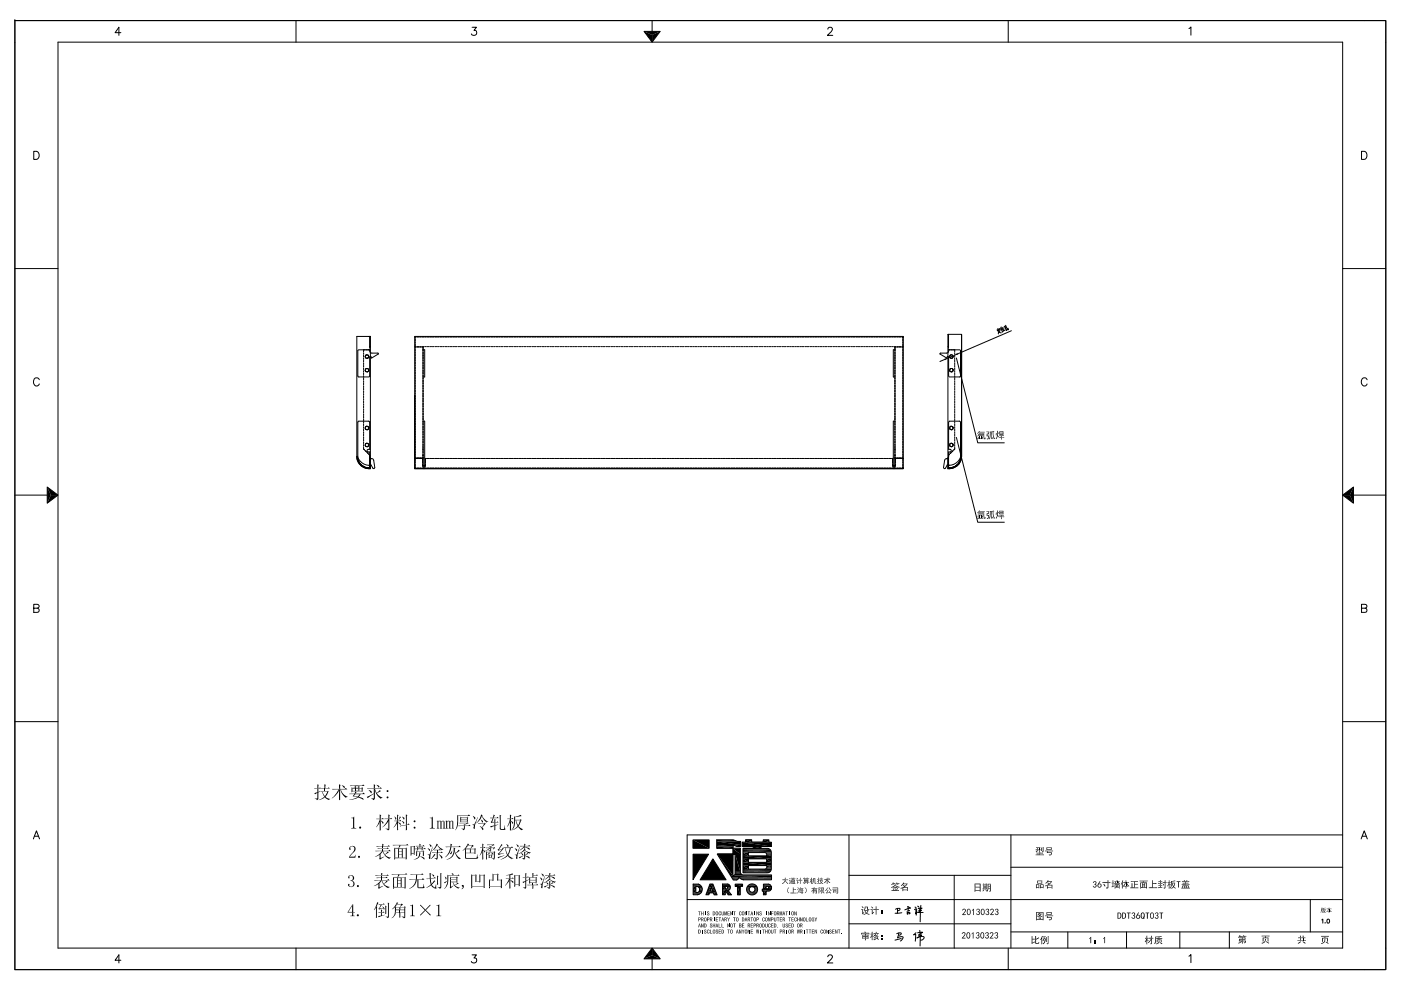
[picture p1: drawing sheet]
<svg xmlns="http://www.w3.org/2000/svg" width="297mm" height="210mm" viewBox="0 0 297 210" stroke-linecap="round" stroke-linejoin="round" font-family="sans-serif">
<g fill="#000">
<path d="M138.3 7.4l1.7-.7-1.7 2.2zM136.5 6.7h3.5l-1.7 .7zM136.5 6.7l1.8 .7v1.5zM200.3 76.1l1.1-.3-1 .6zM202 75.5l1-.6 .2 .3zM10.8 105h1.5l-2.3 1.7zM10 103.3l.8 1.7-.8 1.7zM10 103.3l2.3 1.7h-1.5zM284.7 105l2.3-1.7-.8 1.7zM287 103.3v3.4l-.8-1.7zM284.7 105h1.5l.8 1.7zM67.3 167.2h.2v.7l-.2 .1z"/>
<path d="M78.7 169.3h.4zM84.6 179.9h1.4l.1-.1 .2 .1zM87.1 179.4l.1 .1h-.1zM88.9 179.5h.2v.3l-.2 .1zM96.9 172.8l.3 .2h-.3zM97.6 173.2l.2 .1-.2 .1zM99.8 180h.8l.1-.1 .2 .2zM104.8 174.5h.2v.5l-.2 .1zM105 174.4h.3l.2-.2 .2 .3zM146.9 178.1l3.4 1.8h-3.4zM146.9 178.1h3.4v1.8zM152 178.5l5 .7h-5z"/>
<path d="M152 178.5h5v.7zM155.4 179.9l1.6 .1zM155.4 180l1.6 1.2h-1.6zM155.4 180h1.6v1.2zM155.4 179.2l1.6 .3h-.8zM155.4 179.2h1.6v.3zM157.4 178.6l6.2 .9h-6.2zM157.4 178.6h6.2v.9zM158.1 178.1l1.3 .5h-1.3zM158.1 178.1h1.3v.5zM159.7 179.5l1.7 .4h-1.7zM159.7 179.5h1.7v.4z"/>
<path d="M161.8 178.1l1.2 .5h-1.2zM161.8 178.1h1.2v.5zM84.3 186.1h1.5l.1-.1 .2 .1zM88.5 180.1h.1v.2l-.1 .1zM89 192l.2-.1 1 1-.1 .1zM89.4 180.1h.2v.2l-.2 .1zM88.4 180.5h1.2l.1-.1 .3 .2zM89 194.1l1.1-1.1 .1 .2-1 1zM90.4 186.4h.7zM95.4 185.9l.2 .1-.2 .1zM96.8 187.1h.2zM99.9 185.4l.2 .2h-.2z"/>
<path d="M100.7 187h.9l-.7 .1zM101.6 185.4l.3 .2h-.3zM103.1 180.6l.2 .1zM103.6 181.2l.2 .1zM103.7 186.5l.2 .1h-.2zM105.3 186.7h.9l-.7 .1zM104.6 185.4h.8l.1-.1 .2 .1zM105.6 186.6h.6l.1-.1 .2 .1zM109.2 185.7h.8l.1-.1 .2 .2zM111.4 186.1h.2v.7h-.2zM112.4 186.1h1.2l.1-.1 .2 .2zM146.9 181.2h3.3l-3.3 5.4z"/>
<path d="M147 187.5l1.4 .1h-1.4zM147 187.5l1.4 .1zM147 187.6l1.6 .3h-1.6zM147 187.6h1.4l.2 .3zM147 187.9l1.7 .1h-1.7zM147 187.9h1.6l.1 .1zM147 188l.5 1.3h-.5zM147 188h.5v1.3zM147 189.3h1.7zM147 189.3l1.5 .2h-1.5zM147 189.3h1.7l-.2 .2zM147 189.5l1.2 .2h-1.2z"/>
<path d="M147 189.5h1.5l-.3 .2zM147 189.7l.9 .1zM147 189.7h1.2zM147.9 188l.9 .1zM148.1 188.1h.7zM148.1 188.1l.7 .2h-.6zM148.1 188.1h.7v.2zM147.9 189.3h.8zM148.1 189.2h.7zM148.2 188.3l.7 .1h-.6zM148.2 188.3h.6l.1 .1zM148.2 189h.6z"/>
<path d="M148.2 189l.6 .2h-.7zM148.2 189h.6v.2zM148.3 188.4l.6 .1zM148.3 188.5l.6 .1h-.6zM148.3 188.5h.6v.1zM148.3 188.7l.6 .2h-.6zM148.3 188.7h.6v.2zM148.3 188.9l.5 .1h-.6zM148.3 188.9h.6l-.1 .1zM148.3 188.6l.6 .1zM148.8 195.9l.2 .8zM148.9 195.1l.3 .3z"/>
<path d="M149.8 189.4l.5 .4h-.6zM149.8 189.4h.6l-.1 .4zM150 189h1.7l.2 .4zM150.2 188.2l.4 .8h-.6zM150.2 188.2h.7l-.3 .8zM150.5 187.5l.9 .7h-1.2zM150.5 187.5h.7l.2 .7zM150.7 195.1l.3 .3zM150.9 188.2l.8 .8h-.6zM150.9 188.2h.5l.3 .8zM151.2 182.2l2.7 4.4h-5.5zM151.3 189.4l.7 .4h-.6z"/>
<path d="M151.3 189.4h.6l.1 .4zM152.1 181.2l3.3 4.5h-.5zM152.1 181.2h3.3v4.5zM153.2 187.5l1.3 .1zM153.2 187.6l1.5 .1h-1.5zM153.2 187.6h1.3l.2 .1zM153.2 187.7l1.6 .2h-1.6zM153.2 187.7h1.5l.1 .2zM153.2 187.9h1.6zM153.2 187.9l.6 .7h-.6zM153.2 187.9h.6v.7zM153.2 188.6h1.5z"/>
<path d="M153.2 188.6h1.6zM153.2 188.6l1.4 .2h-1.4zM153.2 188.6h1.5l-.1 .2zM153.2 188.8l1.2 .1h-1.2zM153.2 188.8h1.4l-.2 .1zM153.2 188.9l.6 .9h-.6zM153.2 188.9h.6v.9zM153.7 193.3l.1 .8zM153.8 188.9h.6zM153.8 188.9l1.3 .9h-.7zM153.8 188.9h.6l.7 .9zM153.8 195.1l.3 .3z"/>
<path d="M154 187.9l.8 .1zM154.1 193.3l-.1 .8zM154.2 188l.7 .2h-.6zM154.2 188h.6l.1 .2zM154 188.6h.8zM154.2 188.5h.6zM154.2 188.4l.6 .1zM154.2 188.4h.6zM154.3 188.2h.6zM154.3 188.2l.6 .1h-.6zM154.3 188.2h.6v.1zM154.3 188.3l.5 .1z"/>
<path d="M154.3 188.3h.6zM154.2 194.6h.1l.1 .5zM154.3 195.9l.3 .8zM155 193.3l.2 .8zM155.2 186.1l1.5 .1zM155.2 186.2l1.3 .2h-1.2zM155.2 186.2h1.5l-.2 .2zM155.3 186.4l1.1 .1h-1zM155.3 186.4h1.2l-.1 .1zM155.4 181.2h1.6zM155.4 186.5l.7 .2zM155.4 186.5h1z"/>
<path d="M155.7 185.6h1.9zM155.8 185.6h1.8zM155.9 181.2l1.1 3.7h-1.1zM155.9 181.2h1.1v3.7zM155.9 184.9l1.1 .2h-1.1zM155.9 184.9h1.1v.2zM155.9 185.1l1.2 .2h-1.2zM155.9 185.1h1.1l.1 .2zM155.9 185.3l1.3 .1h-1.3zM155.9 185.3h1.2l.1 .1zM155.9 185.4h1.3zM155.9 185.4l1.5 .2h-1.6z"/>
<path d="M155.9 185.4l1.5 .2zM155.9 187.5l1.5 .5h-1.5zM155.9 187.5h1.5v.5zM155.9 188h1.1zM156.4 188l.6 1.8h-.6zM156.4 188h.6v1.8zM156.8 197.2l.3 .8zM157.3 197.2l.2 .4zM157.5 180.8l1.2 .7h-1.2zM157.5 180.8h1.2v.7zM157.5 181.5l6 .7h-6zM157.5 181.5h6v.7z"/>
<path d="M157.5 182.2l1.2 .7h-1.2zM157.5 182.2h1.2v.7zM157.5 182.9l6 .7h-6zM157.5 182.9h6v.7zM157.5 183.6l1.2 .7h-1.2zM157.5 183.6h1.2v.7zM158 193.3l.3 .8zM158.3 188.6l.6 .3h-.6zM158.3 188.6h.6v.3zM158.3 188.3l.6 .1zM158.3 188.3h.7zM158.3 188.4l.6 .2h-.6z"/>
<path d="M158.3 188.4h.6v.2zM158.3 188.9h.7zM158.3 188.9l.7 .2h-.6zM158.3 188.9h.7v.2zM158.4 188.2l.6 .1h-.7zM158.4 188.2h.6v.1zM158.4 189.1l.8 .1h-.8zM158.4 189.1l.8 .1zM158.4 188.1l.6 .1h-.6zM158.4 188.1h.8l-.2 .1zM158.4 189.2h1zM158.5 188.1h.9z"/>
<path d="M158.5 188.1h1zM158.5 188.1h.7zM158.5 189.2l1 .1zM158.5 189.3l1.8 .2h-1.7zM158.6 187.8h1.7l.2 .3zM158.6 189.5l1.4 .2h-1.1zM158.6 189.5h1.7l-.3 .2zM158.6 197.2l.3 .8zM158.8 196.3l.3 .4zM158.8 195.1l.3 .3zM158.6 187.8l.3-.2 1.4 .2zM158.9 187.6h1.1l.3 .2z"/>
<path d="M158.9 189.7l.9 .1zM158.9 189.7h1.1l-.2 .1zM158.9 187.6l.3-.1 .8 .1zM159.2 187.5l.8 .1zM159.2 189.8h.6zM159.2 187.5h.6zM159.5 188.1h1zM159.5 189.3h1zM159.5 189.2h1zM159.7 188.1l.8 .1zM159.7 188.1h.8v.1zM159.7 189.2h.8z"/>
<path d="M159.9 188.2l.7 .1h-.6zM159.9 188.2h.6l.1 .1zM159.7 189.2l.2-.1 .6 .1zM159.9 189.1h.6v.1zM160 188.3l.6 .1zM160 188.9l.5 .2h-.6zM160 188.9h.6l-.1 .2zM160 188.4l.6 .2h-.5zM160 188.4h.6v.2zM160 188.9h.6zM160.1 188.6l.5 .3h-.6zM160.1 188.6h.5v.3z"/>
<path d="M160.3 197.2l.1 .8zM160.5 193.3l.3 .8zM160.7 197.2v.8zM160.6 196.3l.3 .4zM161.6 188.6l1.8 .2h-1.8zM161.6 188.6h1.9l-.1 .2zM161.6 188.8l1.7 .1h-1.7zM161.6 188.8h1.8l-.1 .1zM161.6 188.9l1.5 .1zM161.6 188.9h1.7zM161.6 189h.8zM161.9 187.5l1.2 .1z"/>
<path d="M161.9 187.6l1.4 .1h-1.4zM161.9 187.6h1.2l.2 .1zM161.9 187.7l1.6 .2h-1.6zM161.9 187.7h1.4l.2 .2zM161.9 187.9l1.6 .1h-1.6zM161.9 187.9h1.6v.1zM161.9 188l.5 .6h-.5zM161.9 188h.5v.6zM161.9 188.6h1.6zM161.9 189l.5 .8h-.5zM161.9 189h.5v.8zM162.2 180.8l1.3 .1z"/>
<path d="M162.2 184.3h1.3zM162.3 180.9l1.2 .1zM162.3 184.3h1.2zM162.4 181l1.1 .1h-1zM162.4 181h1.1v.1zM162.5 184.2l1 .1zM162.5 181.1l1 .1h-.9zM162.5 181.1h1v.1zM162.5 182.2l1 .7h-1zM162.5 182.2h1v.7zM162.5 184.1l1 .1h-1zM162.5 184.1h1v.1z"/>
<path d="M162.6 181.2l.9 .3h-.9zM162.6 181.2h.9v.3zM162.6 183.6l.9 .3h-.9zM162.6 183.6h.9v.3zM162.6 183.9l.9 .2h-1zM162.6 183.9h.9v.2zM162.8 188l.8 .1zM162.7 188.6h.8zM162.8 188.5h.8zM162.9 188.5h.7zM162.9 188.1h.7zM162.9 188.1l.7 .1h-.6z"/>
<path d="M162.9 188.1h.7v.1zM163 193.3l.2 .8zM163 188.2l.6 .1zM163 188.3l.6 .1zM163 188.3h.6zM163 188.4l.6 .1h-.7zM163 188.4h.6v.1zM163 194.6l.1 .8zM163.4 194.6l-.1 .8zM165 193.8l.2 .3zM165.5 193.3v.8zM165.8 193.3l-.1 .8z"/>
<path d="M166.2 195.1l.3 .3zM166.2 197.6l.3 .4zM168 197.6l.3 .4zM168.5 193.3l.3 .8zM169 197.2l.1 .8zM169.3 197.2l.1 .8zM169.8 194.6l.2 .8zM169.9 196.3l.3 .4zM169.9 197.6l.3 .4zM172.7 194.6l.2 .5zM172.8 197.2l.3 .8zM175.3 197.2l.3 .8z"/>
<path d="M177.2 197.2l.2 .8zM184.1 192.8h.2zM221.3 198.6h.4v.2h-.4zM235.9 187.2h.3v.2zM242.5 194.8h.2l-.2 .2zM138.3 201.1l1.7 2.3-1.7-.8zM136.5 203.4l1.8-.8 1.7 .8zM138.3 201.1v1.5l-1.8 .8z"/>
<path d="M207.2 93l1 .1h-1z" fill-rule="evenodd"/>
<path d="M207.3 92.3l.6 .2h-.6z" fill-rule="evenodd"/>
<path d="M207.2 92.7l.2-.1 .1 .2-.1 .1z" fill-rule="evenodd"/>
<path d="M207.4 92.1h1.3v.1h-1.3z" fill-rule="evenodd"/>
<path d="M207.2 91.9l.2-.2h1.1h-.9l-.3 .3z" fill-rule="evenodd"/>
<path d="M207.6 91.8l.8 .2h-.8z" fill-rule="evenodd"/>
<path d="M207.6 91.4l.2 .1-.3 .1z" fill-rule="evenodd"/>
<path d="M208.3 92.6l.1 .1-.1 .2h-.1z" fill-rule="evenodd"/>
<path d="M207.6 92.3h.8v.2z" fill-rule="evenodd"/>
<path d="M207.8 93h.7v.1z" fill-rule="evenodd"/>
<path d="M208.5 92.2h.2v.8h.3a.22 .22 0 0 1-.3 .2 .22 .22 0 0 1-.1-.4z" fill-rule="evenodd"/>
<path d="M207.9 91.8h.8v.2z" fill-rule="evenodd"/>
<path d="M207.5 91.6h1.3v.1z" fill-rule="evenodd"/>
<path d="M208.9 92.8l.1 .2h-.2z" fill-rule="evenodd"/>
<path d="M209.1 91.5l.6 .1-.6 .1z" fill-rule="evenodd"/>
<path d="M209.2 93h.4l-.3 .2z" fill-rule="evenodd"/>
<path d="M209.2 92h.3l.1-.3 .1-.1v.5h-.3l-.1 .3h.4l-.1 .6h-.3h.2v-.5h-.3z" fill-rule="evenodd"/>
<path d="M210.1 93h.4l-.3 .1z" fill-rule="evenodd"/>
<path d="M210.2 91.7h.1v1.2l.3 .1-.1 .1-.4-.1z" fill-rule="evenodd"/>
<path d="M210.4 92.8l.1-.1 .1 .3-.3-.1h.1z" fill-rule="evenodd"/>
<path d="M210.5 91.6h.1l.1 .9 .3 .5-.1 .2-.3-.6z" fill-rule="evenodd"/>
<path d="M209.9 91.6l.8-.2 .1 .2h-.2a.51 .51 0 0 0-.6 .2 .51 .51 0 0 0 0 .6l-.2 .8-.2-.1 .3-.6z" fill-rule="evenodd"/>
<path d="M211.2 91.8h.1v.6l-.2-.1z" fill-rule="evenodd"/>
<path d="M211.4 91.4h.2v.5l-.2 .1z" fill-rule="evenodd"/>
<path d="M211.5 92.5l.3 .1-.1 .1z" fill-rule="evenodd"/>
<path d="M211.4 92l.3-.3 .1 .1-.2 .3 .1 .4h-.2l-.3 .6h-.1l.2-.5z" fill-rule="evenodd"/>
<path d="M211.8 92.7l.9 .1h-.9z" fill-rule="evenodd"/>
<path d="M211.9 92.4l.4 .1h-.4z" fill-rule="evenodd"/>
<path d="M211.9 91.9h.7h-.6v.2h.7v.1h-.8z" fill-rule="evenodd"/>
<path d="M211.9 91.6h.7h-.6v.2h.7v.3h-.7h.6v-.2h-.7z" fill-rule="evenodd"/>
<path d="M212 92.7h.3v-.2h.3h-.2v.2z" fill-rule="evenodd"/>
<path d="M212.3 92.8h.1v.4h-.2z" fill-rule="evenodd"/>
<path d="M211.9 91.5h.8v.3h-.7h.6v-.2z" fill-rule="evenodd"/>
<path d="M212.1 92.4h.8v.1z" fill-rule="evenodd"/>
<path d="M212.4 92.7h.5v.1z" fill-rule="evenodd"/>
<path d="M207.2 109.8l1 .2h-1z" fill-rule="evenodd"/>
<path d="M207.3 109.2l.6 .1h-.6z" fill-rule="evenodd"/>
<path d="M207.2 109.5l.2-.1 .1 .3-.1 .1z" fill-rule="evenodd"/>
<path d="M207.4 108.9h1.3l-.2 .2h-1.1z" fill-rule="evenodd"/>
<path d="M207.2 108.8l.2-.3 1.1 .1h-.9l-.3 .3z" fill-rule="evenodd"/>
<path d="M207.6 108.7l.8 .1h-.8z" fill-rule="evenodd"/>
<path d="M207.6 108.3h.2l-.3 .2z" fill-rule="evenodd"/>
<path d="M208.3 109.4l.1 .1-.1 .3-.1-.1z" fill-rule="evenodd"/>
<path d="M207.6 109.2h.8v.1z" fill-rule="evenodd"/>
<path d="M207.8 109.8h.7v.2z" fill-rule="evenodd"/>
<path d="M208.5 109.1l.2-.1v.7l.3 .1-.1 .2a.59 .59 0 0 1-.4-.8z" fill-rule="evenodd"/>
<path d="M207.9 108.7h.8v.1z" fill-rule="evenodd"/>
<path d="M207.5 108.5l1.3-.1v.2z" fill-rule="evenodd"/>
<path d="M208.9 109.7l.1 .1h-.2z" fill-rule="evenodd"/>
<path d="M209.1 108.4l.6 .1h-.6z" fill-rule="evenodd"/>
<path d="M209.2 109.9h.4l-.3 .2z" fill-rule="evenodd"/>
<path d="M209.2 108.8h.3l.1-.3h.1v.5h-.3l-.1 .2h.4l-.1 .7h-.3l.2-.1v-.4h-.3z" fill-rule="evenodd"/>
<path d="M210.1 109.9h.4l-.3 .1z" fill-rule="evenodd"/>
<path d="M210.2 108.5h.1v1.3h.3l-.1 .2v-.1h-.4z" fill-rule="evenodd"/>
<path d="M210.4 109.6h.1l.1 .2h-.3h.1z" fill-rule="evenodd"/>
<path d="M210.5 108.5h.1l.1 .8 .3 .6-.1 .1-.3-.5z" fill-rule="evenodd"/>
<path d="M209.9 108.4l.8-.1 .1 .2h-.8v1.2a.2 .2 0 0 1-.1 .2 .2 .2 0 0 1-.2 0l.2-.5z" fill-rule="evenodd"/>
<path d="M211.2 108.7h.1v.5h-.2z" fill-rule="evenodd"/>
<path d="M211.4 108.3h.2v.5h-.2z" fill-rule="evenodd"/>
<path d="M211.5 109.4l.3 .1-.1 .1z" fill-rule="evenodd"/>
<path d="M211.4 108.8l.3-.2 .1 .1-.2 .2 .1 .5h-.2l-.3 .6-.1-.1 .2-.4z" fill-rule="evenodd"/>
<path d="M211.8 109.6l.9 .1h-.9z" fill-rule="evenodd"/>
<path d="M211.9 109.2l.4 .1h-.4z" fill-rule="evenodd"/>
<path d="M211.9 108.8h.7h-.6v.1l.7 .2h-.8z" fill-rule="evenodd"/>
<path d="M211.9 108.4l.7 .1h-.6v.2h.7v.3l-.7-.1h.6v-.1h-.7z" fill-rule="evenodd"/>
<path d="M212 109.6h.3v-.3h.3h-.2v.3z" fill-rule="evenodd"/>
<path d="M212.3 109.7h.1v.4h-.2z" fill-rule="evenodd"/>
<path d="M211.9 108.3h.8v.4h-.7h.6v-.2z" fill-rule="evenodd"/>
<path d="M212.1 109.2h.8v.1z" fill-rule="evenodd"/>
<path d="M212.4 109.6h.5v.1z" fill-rule="evenodd"/>
<path d="M66.7 169.3l.5 .1z" fill-rule="evenodd"/>
<path d="M66.6 168.2h.7l-.5 .3z" fill-rule="evenodd"/>
<path d="M67.3 166.3l.3 .2-.1 .1v.6h-.2z" fill-rule="evenodd"/>
<path d="M66.6 167.2h1.1l.1-.2 .3 .2-1.4 .1z" fill-rule="evenodd"/>
<path d="M66.9 168.2l1.2-.4-.6 .3v1.3l-.3 .3-.5-.3 .6-.1v-1.1z" fill-rule="evenodd"/>
<path d="M68.3 167.9l.6 1h-.2z" fill-rule="evenodd"/>
<path d="M67.6 169.7l1-.6h.3z" fill-rule="evenodd"/>
<path d="M68.8 166.3l.3 .2-.1 .1v.6h-.2z" fill-rule="evenodd"/>
<path d="M68.1 167.9h1.3l.1-.2 .2 .2-1.5 .1z" fill-rule="evenodd"/>
<path d="M68.1 167.2h1.4l.2-.2 .2 .2-1.7 .1z" fill-rule="evenodd"/>
<path d="M69.4 167.9h.3l-.7 1.1 1 .5-.3 .2-.8-.6h-.3l.1-.2a.77 .77 0 0 0 .7-.9z" fill-rule="evenodd"/>
<path d="M71.6 167.7h.3a3.3 3.3 0 0 1-1.6 1.6l.7-.6z" fill-rule="evenodd"/>
<path d="M71.9 166.3l.4 .2-.2 .1v.7h-.2z" fill-rule="evenodd"/>
<path d="M71.8 167.4h.3v2.2l-.2 .1v-2h-.3z" fill-rule="evenodd"/>
<path d="M72.2 167.4a2.84 2.84 0 0 0 1.5 1.6l-.4 .2-.3-.3-.5-.7z" fill-rule="evenodd"/>
<path d="M72.5 166.6a.4 .4 0 0 1 .4 .1 .4 .4 0 0 1 .1 .5z" fill-rule="evenodd"/>
<path d="M70.4 167.3h2.7l.2-.2 .3 .3-3.1 .1z" fill-rule="evenodd"/>
<path d="M74.2 179.6l.5-.1a.48 .48 0 0 0-.4 .7l-.3-.1z" fill-rule="evenodd"/>
<path d="M74.5 167l.2 .1h1.5h-1.7z" fill-rule="evenodd"/>
<path d="M74.5 167.8h2.2h-2l-.2 .2z" fill-rule="evenodd"/>
<path d="M74.5 167.2h1.5h-1.3v.6l2.2 .1-.2 .1v-.2h-2.2z" fill-rule="evenodd"/>
<path d="M74.4 179.5l.2-.1a.67 .67 0 0 1 .8 .4 .67 .67 0 0 1-.3 .9l-1.1 1 .9-1.1a.68 .68 0 0 0-.2-1.1z" fill-rule="evenodd"/>
<path d="M75.1 168.4h1.1h-.9l-.3 .5 .9 .1-1.1-.1z" fill-rule="evenodd"/>
<path d="M74.5 173.4l.6-.2v2.3l.4 .2h-1l.4-.2v-1.8z" fill-rule="evenodd"/>
<path d="M75.2 166.7h.8h-.6v.4h-.2z" fill-rule="evenodd"/>
<path d="M75.3 167.9l.3 .1-.2 .3h-.3z" fill-rule="evenodd"/>
<path d="M74.1 169.6l1.9-.5-1.1 .5z" fill-rule="evenodd"/>
<path d="M75.2 167.8h.8v-.6h.7h-.5v.6z" fill-rule="evenodd"/>
<path d="M74.7 167.1h1.3v-.4h-.8h1v.4z" fill-rule="evenodd"/>
<path d="M75.1 168.4h1.4l-.4 .6h.1a.83 .83 0 0 1 .8 .6l-1.8-.6h.7l.3-.6z" fill-rule="evenodd"/>
<path d="M74.5 167.1h2.1l.2-.1 .2 .2-.1 .6h-2.2h2v-.6z" fill-rule="evenodd"/>
<path d="M74.2 166.6h2.6l.2-.2 .3 .3h-3z" fill-rule="evenodd"/>
<path d="M74 168.3h2.8l.3-.2 .3 .3-3.3 .1z" fill-rule="evenodd"/>
<path d="M78.2 167.5l.1 .1a.43 .43 0 0 1 .4 .2 .43 .43 0 0 1 0 .4z" fill-rule="evenodd"/>
<path d="M77.7 169l1.5-.6-1.2 .9z" fill-rule="evenodd"/>
<path d="M79.2 166.3l.4 .2-.1 .7h-.3z" fill-rule="evenodd"/>
<path d="M79.2 167.3h.3v.1v1.9l-.1 .3-.3 .1-.4-.3 .5-.2v-.8h-.1l.1-.1z" fill-rule="evenodd"/>
<path d="M79.5 167.4l.7 1.2 .9 .5-.3 .3a2.32 2.32 0 0 1-1.3-2z" fill-rule="evenodd"/>
<path d="M79.8 166.5l.6 .3-.1 .3z" fill-rule="evenodd"/>
<path d="M80.3 174.4h.2l-.1 .3-.6 .8z" fill-rule="evenodd"/>
<path d="M80.4 174.1h.3v2l-.2 .1v-1.8h-.2z" fill-rule="evenodd"/>
<path d="M80.5 172.7l.4 .2-.2 .1v.7h-.2z" fill-rule="evenodd"/>
<path d="M79.9 168.2l.6-.6 .3 .2z" fill-rule="evenodd"/>
<path d="M77.8 167.2h2.7l.2-.2 .3 .3h-3z" fill-rule="evenodd"/>
<path d="M80.5 173.7h.2v.3l.6 .4v.2l-.2 .1a.74 .74 0 0 0-.7-.6z" fill-rule="evenodd"/>
<path d="M81 179l.4 .1-.1 .4h-.3z" fill-rule="evenodd"/>
<path d="M79.7 173.7h1.3l.2-.2 .2 .2z" fill-rule="evenodd"/>
<path d="M81.8 175.7l.8 .2-.4 .2z" fill-rule="evenodd"/>
<path d="M82.1 174.1l.2 .1-.2 .4-1 .9z" fill-rule="evenodd"/>
<path d="M82 169h.3v.3h-.3z" fill-rule="evenodd"/>
<path d="M82.1 167.6l.3 .1-.1 .3-.3-.1z" fill-rule="evenodd"/>
<path d="M80 179.9h2l.2-.1 .2 .2-2.3 .1z" fill-rule="evenodd"/>
<path d="M82.3 172.7l.4 .2-.1 .1v.6h-.3z" fill-rule="evenodd"/>
<path d="M79.8 179.5h2.4l.2-.2 .3 .2-2.8 .1z" fill-rule="evenodd"/>
<path d="M82.3 173.7h.2v2.1h-.3l.1-.1v-1.5l-.2-.1z" fill-rule="evenodd"/>
<path d="M81.5 173.6h1.2l.2-.1 .3 .2-1.6 .1z" fill-rule="evenodd"/>
<path d="M83.6 179.9l2.4 .1h-2.2v1.9h.8l-1 .1z" fill-rule="evenodd"/>
<path d="M83.6 179.8l2.7 .1v2.3l-.3 .1v-.3h-2.4l2.4-.1v-1.9l-2.4-.1z" fill-rule="evenodd"/>
<path d="M83.6 173.2a.42 .42 0 0 1 .3 .6z" fill-rule="evenodd"/>
<path d="M84 174.5l.2 .1-.7 .9z" fill-rule="evenodd"/>
<path d="M84.2 172.8l.3 .1-.1 .1v1.1h-.2z" fill-rule="evenodd"/>
<path d="M84.2 174.2h.2l.1 .2-.1 1.6-.2 .1v-1.6h-.2z" fill-rule="evenodd"/>
<path d="M84.4 174.5l.5 .1v.3z" fill-rule="evenodd"/>
<path d="M84.8 173.2l.2 .1-.5 .6z" fill-rule="evenodd"/>
<path d="M83.8 179.9h.7l.1-.6 .4 .1-.4 .5z" fill-rule="evenodd"/>
<path d="M83.5 174.1h1.2l.2-.2 .2 .3z" fill-rule="evenodd"/>
<path d="M85.2 174.2l.4 .1v.4z" fill-rule="evenodd"/>
<path d="M85.3 173.2l.4 .3-.1 .3z" fill-rule="evenodd"/>
<path d="M86 172.7l.4 .2-.1 .1v1.9h-.2z" fill-rule="evenodd"/>
<path d="M86.1 175h.2v1l-.3 .1z" fill-rule="evenodd"/>
<path d="M83.2 179.2h2.9l.2-.2 .3 .3h-3.2z" fill-rule="evenodd"/>
<path d="M84.7 175.2l1.8-.3 .1-.2 .3 .2-2 .4z" fill-rule="evenodd"/>
<path d="M87.1 179.6h.6h-.5v1.4h.7l-.7 .1v.3l-.1 .1z" fill-rule="evenodd"/>
<path d="M87.1 179.5l.7-.1 .2 .1-.1 1.5h-.7h.5v-1.4z" fill-rule="evenodd"/>
<path d="M88.4 179.6l.4 .1-.2 .3h-.1z" fill-rule="evenodd"/>
<path d="M88.9 179l.3 .1-.1 .3h-.2z" fill-rule="evenodd"/>
<path d="M88.5 180h.9v-.4l.3 .2-.1 .2z" fill-rule="evenodd"/>
<path d="M88.1 179.4h1.5l.2-.2 .2 .3h-1.8z" fill-rule="evenodd"/>
<path d="M87.9 180h2l.1-.2 .3 .3h-2.2z" fill-rule="evenodd"/>
<path d="M90.7 179.9l.4 .2v.4z" fill-rule="evenodd"/>
<path d="M91 179l.1 .1a.31 .31 0 0 1 .3 .2 .31 .31 0 0 1-.1 .3z" fill-rule="evenodd"/>
<path d="M91.7 179.6l-.4 1.6h-.4l.2-.1z" fill-rule="evenodd"/>
<path d="M91.1 173.4l.7-.2v2.2l.4 .3h-1.1l.4-.2v-1.9z" fill-rule="evenodd"/>
<path d="M92.5 179.2h.2l-.2 .4-.9 .9z" fill-rule="evenodd"/>
<path d="M92.6 179l.3 .1-.2 .1 .6 .6 .7 .4-.3 .1-.3-.2-.7-.9h-.2z" fill-rule="evenodd"/>
<path d="M92.6 174.1l.3-.1 .1 .3-.1 1.2 .2 .2h-.5l.2-.2v-1.2z" fill-rule="evenodd"/>
<path d="M93 174.2h.3z" fill-rule="evenodd"/>
<path d="M93 174.2l.4-.1 .2 .2z" fill-rule="evenodd"/>
<path d="M93.4 174.3l.4-.2 .4 .1h-.4l-.2 .2v1.1l.1 .2h-.4l.1-.2z" fill-rule="evenodd"/>
<path d="M93.9 174.2h.3v.1l.1 1.2 .1 .2h-.5l.1-.2v-1.2z" fill-rule="evenodd"/>
<path d="M94.4 174.1l.4-.1v1.5l.2 .2h-.6l.2-.2v-1.3z" fill-rule="evenodd"/>
<path d="M94.9 174.2h.2l-.3 .1z" fill-rule="evenodd"/>
<path d="M94.9 174.2l.3-.1 .2 .2z" fill-rule="evenodd"/>
<path d="M95.5 179l.4 .1-.2 .5h-.2z" fill-rule="evenodd"/>
<path d="M95.5 179.7h.2l-.1 .4a2.48 2.48 0 0 1-1.3 1.7l.8-.9z" fill-rule="evenodd"/>
<path d="M95.2 174.3h.2a.38 .38 0 0 1 .7-.1h-.5l-.1 .2v1.1l.1 .2h-.5l.1-.2z" fill-rule="evenodd"/>
<path d="M95.8 174.2h.3v.1v1.2l.1 .2h-.4l.1-.2v-1.1z" fill-rule="evenodd"/>
<path d="M96.2 179.8l.4 .1-.2 .5 .3 .6a1.66 1.66 0 0 0 1 1.1l-.4 .1-.5-.5-.4-1.1h-.2z" fill-rule="evenodd"/>
<path d="M97.3 174.5l1.7 .1-1.5 .1z" fill-rule="evenodd"/>
<path d="M94.4 179.6h2.8l.2-.2 .3 .3h-3.1z" fill-rule="evenodd"/>
<path d="M97.6 174.2h1.4h-1.2l-.2 .2z" fill-rule="evenodd"/>
<path d="M97.8 175.7l.5 .1z" fill-rule="evenodd"/>
<path d="M98.3 174.8l.3 .1v.2h-.2z" fill-rule="evenodd"/>
<path d="M98.4 175.2h.2v.6l-.4 .3-.4-.3 .6-.1z" fill-rule="evenodd"/>
<path d="M98.9 179.4h1.2h-.9l-.4 .6 2.1 .1-.1 .1v.7h-2h1.8v-.8h-2.2z" fill-rule="evenodd"/>
<path d="M97.6 173.4l1.5-.2 .2 .2h-1.5v.3h-.2z" fill-rule="evenodd"/>
<path d="M97.3 174.5h1.7l.2-.1 .2 .3-.8 .2 .4-.3z" fill-rule="evenodd"/>
<path d="M97.6 174.1h1.4v-.3l.2-.1v.6l-.2 .1v-.2z" fill-rule="evenodd"/>
<path d="M99.2 178.9l.3 .2-.5 .2z" fill-rule="evenodd"/>
<path d="M97.6 173.7h1.4v-.3h.3l-.1 .3-1.4 .1v.3h-.2z" fill-rule="evenodd"/>
<path d="M96.9 173h2.3l.2-.3 .3 .4h-2.6l-.1 2.2-.5 .8 .4-1.2z" fill-rule="evenodd"/>
<path d="M97.1 175.1h2.2l.2-.2 .3 .3h-2.5z" fill-rule="evenodd"/>
<path d="M100.1 174.8l.7 .1-.2 .9a.33 .33 0 0 1-.2-.3 .33 .33 0 0 1 .1-.3z" fill-rule="evenodd"/>
<path d="M99 179.3h1.1l.1-.1 .3 .3-.7 .5h-1h.9l.4-.6z" fill-rule="evenodd"/>
<path d="M100.2 173.1l.6 .3-.1 .4z" fill-rule="evenodd"/>
<path d="M101.3 173.3l-.5 1.6-.5-.1 .3-.1z" fill-rule="evenodd"/>
<path d="M101.7 175.2l.5 .3h-.3z" fill-rule="evenodd"/>
<path d="M101.9 173.1h.3l-.3 .6-.9 .9z" fill-rule="evenodd"/>
<path d="M101.9 173.8l.3 .2a.27 .27 0 0 1 .2 .2 .27 .27 0 0 1-.1 .3z" fill-rule="evenodd"/>
<path d="M102 172.7l.4 .2-.2 .1a2.58 2.58 0 0 0 1.3 1.3h-.1a1.4 1.4 0 0 1-1.2-1.1l-.3-.1z" fill-rule="evenodd"/>
<path d="M102.3 178.9l.3 .2-.2 .1v.6h-.1z" fill-rule="evenodd"/>
<path d="M102.3 179.8h.1v.8h-.1l-.6 .9z" fill-rule="evenodd"/>
<path d="M101.7 179.8h.9l.1-.2 .2 .2-1 .1z" fill-rule="evenodd"/>
<path d="M101.3 174.7h1.3l.2-.2 .2 .2-1.5 .1z" fill-rule="evenodd"/>
<path d="M103 174.3h.4a.26 .26 0 0 1-.2 .2 .26 .26 0 0 1-.2-.2z" fill-rule="evenodd"/>
<path d="M103 179.8l.7 .1h-.6z" fill-rule="evenodd"/>
<path d="M102.6 174.7h.4l-.7 .8 .2 .4-.2 .2-.4-.6h.3z" fill-rule="evenodd"/>
<path d="M103.2 179.1l1.3 .1-1.1 .1z" fill-rule="evenodd"/>
<path d="M103.7 179.4l.4 .1-.3 .1z" fill-rule="evenodd"/>
<path d="M102.9 180.5l.8-.6h.9h-.7z" fill-rule="evenodd"/>
<path d="M103.9 179.9h.2v.5h-.3z" fill-rule="evenodd"/>
<path d="M103.9 175.3l.9-.1-.7 .3z" fill-rule="evenodd"/>
<path d="M103.2 179.1l1.4-.1 .3 .3h-.3a.37 .37 0 0 0-.4 .4l-.2 .1-.2-.2 .7-.4z" fill-rule="evenodd"/>
<path d="M104.4 173.6l.2-.1-.3 .9 1.4 .1-1.5 .1-.2-.2z" fill-rule="evenodd"/>
<path d="M104.6 172.8l.4 .1-.3 .5h-.2z" fill-rule="evenodd"/>
<path d="M104.8 173.7l.4 .2-.2 .1v.4h-.7h.5z" fill-rule="evenodd"/>
<path d="M103 179.8h1.6l.2-.2 .2 .3-.5 .3 .1-.3z" fill-rule="evenodd"/>
<path d="M103.9 173.4h1.4l.2-.1 .2 .2-1.7 .1z" fill-rule="evenodd"/>
<path d="M104.2 175.2l1.4-.3-.6 .2v1h-.2v-.9z" fill-rule="evenodd"/>
<path d="M105.9 172.8l.4 .2-.1 .1v2.6l.6 .1h-.8z" fill-rule="evenodd"/>
<path d="M106.3 179l.3 .2-.8 1 .5 .1-.7 .2-.1-.3 .5-.5z" fill-rule="evenodd"/>
<path d="M105.8 180.2h.6l.2-.4 .2 .2-1 1.1h.6l-.7 .3-.2-.3 .8-.8z" fill-rule="evenodd"/>
<path d="M106 175.9l.8-.1 .2-.7 .2 .7-.1 .2h-.9z" fill-rule="evenodd"/>
<path d="M107.1 179.8h1h-.9l.2 .8a3.2 3.2 0 0 0 1.4 1.5l-.6-.1-.5-.5h-.3l.1-.1z" fill-rule="evenodd"/>
<path d="M107.4 179l.4 .4-.1 .2z" fill-rule="evenodd"/>
<path d="M107.9 174.3l.2 .1-.5 1z" fill-rule="evenodd"/>
<path d="M108 174.2h.3l.1 1.9-.3 .1v-1.8l-.2-.1z" fill-rule="evenodd"/>
<path d="M108.1 172.8l.3 .1-.1 .7h-.2z" fill-rule="evenodd"/>
<path d="M107.1 179.8h1.2l-.5 1.4h-.1l.4-1.4z" fill-rule="evenodd"/>
<path d="M108.1 173.7h.2l.1 .4a.39 .39 0 0 1 .4 .6l-.5-.5h-.3z" fill-rule="evenodd"/>
<path d="M106.7 179.7h1.6l.2-.2 .3 .3-2 .1z" fill-rule="evenodd"/>
<path d="M107.5 173.6h1l.2-.1 .2 .2-1.2 .1z" fill-rule="evenodd"/>
<path d="M109 173.1l.6 .2h-.4v.6l-.2 .1z" fill-rule="evenodd"/>
<path d="M109.2 179.9l.4 .3-.1 .3z" fill-rule="evenodd"/>
<path d="M109.4 174l.5 1.1h-.2z" fill-rule="evenodd"/>
<path d="M109.5 179.1l.4 .3v.3z" fill-rule="evenodd"/>
<path d="M109.8 175.4l.2-.1 .9 .6-.3 .2z" fill-rule="evenodd"/>
<path d="M110.2 179.6l-.5 1.7h-.3l.2-.3z" fill-rule="evenodd"/>
<path d="M109.2 173.3l1.2-.5 .2 .3z" fill-rule="evenodd"/>
<path d="M109 174l1.3-.1 .1-.2 .2 .3h-1.4a2.08 2.08 0 0 1-.8 2.1v-.1a2.85 2.85 0 0 0 .6-2z" fill-rule="evenodd"/>
<path d="M110.3 174h.3l-.7 1.2 .1 .1-1.4 .8a1.38 1.38 0 0 0 1.1-1h.2z" fill-rule="evenodd"/>
<path d="M111.1 179l.4 .1-.2 .3h-.2z" fill-rule="evenodd"/>
<path d="M110.1 180.4l1-.9 .4 .2h-.4z" fill-rule="evenodd"/>
<path d="M111.1 179.7h.5h-.3v.3l-.2 .1z" fill-rule="evenodd"/>
<path d="M111.3 179.7l.7 .1a.25 .25 0 0 1 .3 .1 .25 .25 0 0 1-.1 .3z" fill-rule="evenodd"/>
<path d="M110.2 179.4h1.8l.2-.2 .2 .3h-2.1z" fill-rule="evenodd"/>
<path d="M219.7 179.7l.6 .2h-.6z" fill-rule="evenodd"/>
<path d="M219.9 179.9h.1v.3h-.1z" fill-rule="evenodd"/>
<path d="M219.9 179.7h.7v.2z" fill-rule="evenodd"/>
<path d="M220.7 179.8h.2v.7h-.2z" fill-rule="evenodd"/>
<path d="M221.1 179.6h.1v1h-.2h.1z" fill-rule="evenodd"/>
<path d="M221.9 179.8h.9h-.8v.3l1 .2h-1.1z" fill-rule="evenodd"/>
<path d="M221.9 179.7h1.1v.5l-1-.1h.8v-.3z" fill-rule="evenodd"/>
<path d="M73.8 187.5h.3a.35 .35 0 0 0-.1 .4 .35 .35 0 0 0 .4 .2h.4a.61 .61 0 0 1-.7 0 .61 .61 0 0 1-.3-.6z" fill-rule="evenodd"/>
<path d="M74 185.8l.4-.1a.35 .35 0 0 0-.4 .2 .35 .35 0 0 0 .1 .4l-.2-.1z" fill-rule="evenodd"/>
<path d="M74.1 185.7a.62 .62 0 0 1 .9 .3 .62 .62 0 0 1-.4 .8 .68 .68 0 0 1 .6 .6 .68 .68 0 0 1-.4 .7h-.4a.66 .66 0 0 0 .5-.7 .66 .66 0 0 0-.6-.6 .55 .55 0 0 0 .5-.7 .55 .55 0 0 0-.7-.4z" fill-rule="evenodd"/>
<path d="M74.7 191.8h.2l-1.1 1.7h1.5l-.4 .1v.5l.3 .2h-.9l.3-.1 .1-.6h-1z" fill-rule="evenodd"/>
<path d="M74.9 191.8v1.7h-1.1h.9v-1.3z" fill-rule="evenodd"/>
<path d="M74 181.7h1.1l.3-.4-.1 .6h-1.3z" fill-rule="evenodd"/>
<path d="M75.7 187.8h.3l.1 .2-.3 .1z" fill-rule="evenodd"/>
<path d="M79.6 192.5h.1l-.4 .5z" fill-rule="evenodd"/>
<path d="M79.2 187.9l1-.4z" fill-rule="evenodd"/>
<path d="M80 191.3l.2 .2-.4 .8 .2 .1-.1 2.2-.2 .1v-2.2h-.1z" fill-rule="evenodd"/>
<path d="M79.5 181.7l1-.4z" fill-rule="evenodd"/>
<path d="M80.8 192.9l.3 .1-.1 .5h-.2z" fill-rule="evenodd"/>
<path d="M80.8 185.2l.3 .1-.1 .4h-.2z" fill-rule="evenodd"/>
<path d="M80.7 191.8l.3 .2-.5 .7h-.3z" fill-rule="evenodd"/>
<path d="M80.8 193.6h.2v.6h.3l-1 .3-.1-.2 .6-.1z" fill-rule="evenodd"/>
<path d="M80 187.5l.7-.8h.3l-.5 .6v.9h.3l-.5 .3-.1-.2v-.8z" fill-rule="evenodd"/>
<path d="M80.9 186.8l.5 .6-.2 .1z" fill-rule="evenodd"/>
<path d="M80.2 192.7l1.1-.1-.2-.4 .4 .5-1.1 .2z" fill-rule="evenodd"/>
<path d="M80.5 188.2l.7-.3-.4 .3z" fill-rule="evenodd"/>
<path d="M80.2 181.3l.8-.8h.2l-.5 .7v.8h.3l-.4 .3-.2-.2 .1-.8z" fill-rule="evenodd"/>
<path d="M81.2 180.6l.4 .6-.2 .1z" fill-rule="evenodd"/>
<path d="M80.2 193.5h1l.1-.2 .2 .3h-1.2z" fill-rule="evenodd"/>
<path d="M80.2 191.8h1l.1-.2 .3 .2-1.2 .1z" fill-rule="evenodd"/>
<path d="M80.7 182l.7-.3-.4 .3z" fill-rule="evenodd"/>
<path d="M81.3 192.7h.2l-.1 .2z" fill-rule="evenodd"/>
<path d="M81 194.2l.6-.1z" fill-rule="evenodd"/>
<path d="M81.7 192.1l.3 .1-.1 1.6-.2 .1z" fill-rule="evenodd"/>
<path d="M81.7 194.4h.4z" fill-rule="evenodd"/>
<path d="M79.8 186.1h1.9l.2-.1 .3 .2-2.3 .1z" fill-rule="evenodd"/>
<path d="M81.2 187.5l.8-.7 .2 .3-.8 .4 .6 .4 .7 .2-.3 .2a1.34 1.34 0 0 1-1.2-.8z" fill-rule="evenodd"/>
<path d="M79.5 185.7h2.5l.2-.2 .2 .2-2.7 .1z" fill-rule="evenodd"/>
<path d="M81.4 181.3l.8-.7 .2 .3-.8 .4 .6 .4 .7 .2-.3 .2a1.34 1.34 0 0 1-1.2-.8z" fill-rule="evenodd"/>
<path d="M82.2 191.4l.3 .2-.1 2.8-.2 .3-.5-.3 .6-.1z" fill-rule="evenodd"/>
<path d="M79.3 186.7h2.8l.2-.3 .3 .3-3.2 .1z" fill-rule="evenodd"/>
<path d="M79.5 180.5h2.8l.2-.3 .3 .3-3.1 .1z" fill-rule="evenodd"/>
<path d="M83.3 186.1l2.5 .1h-2.3v1.9h.8l-1 .1z" fill-rule="evenodd"/>
<path d="M83.3 186l2.8 .1-.1 2.3-.2 .1v-.3h-2.5l2.5-.1v-1.9l-2.5-.1z" fill-rule="evenodd"/>
<path d="M83.7 193.6h1l-.8 .1a1.23 1.23 0 0 1-.9 1l.6-.6z" fill-rule="evenodd"/>
<path d="M83.7 193h2h-1.8v.5l-.2 .1z" fill-rule="evenodd"/>
<path d="M83.7 192.4l2 .1h-1.8v.4h1l-1.2 .1z" fill-rule="evenodd"/>
<path d="M83.9 191.9h1.1h-.8l-.3 .5h-.4z" fill-rule="evenodd"/>
<path d="M84.1 191.4l.4 .1-.3 .3h-.3z" fill-rule="evenodd"/>
<path d="M84.2 186.2h.8h-.7v.5l.7 .1h-.7v.6l.7 .1h-.7v.6h-.8h.7z" fill-rule="evenodd"/>
<path d="M84.4 180h.8h-.6v.6h.6h-.6v.6l.6 .1h-.6v.6h-.8h.6z" fill-rule="evenodd"/>
<path d="M83.5 186.1h.8l.1-.6 .4 .1-.5 .5z" fill-rule="evenodd"/>
<path d="M84.7 193.6h1h-.8v.9l-.3 .2z" fill-rule="evenodd"/>
<path d="M83.9 192.9h.8v-.4h.2v.4z" fill-rule="evenodd"/>
<path d="M84.2 186.2h1v1.9h-.2v-.6l-.7-.1h.7v-.6l-.7-.1h.7v-.5z" fill-rule="evenodd"/>
<path d="M85.2 194.4l.7 .1-.3 .3z" fill-rule="evenodd"/>
<path d="M83.9 191.8h1.1l.2-.2 .2 .3-.6 .5 .2-.5z" fill-rule="evenodd"/>
<path d="M84.4 180h1v1.9h-.2v-.6l-.6-.1h.6v-.6h-.6h.6v-.6z" fill-rule="evenodd"/>
<path d="M83.1 192.8l.4-.4h2.2l.1-.2 .2 .2h-2.3z" fill-rule="evenodd"/>
<path d="M83.7 192.4h2.3l-.1 .1v1.9h-.3l.1-.8h-2l2-.1v-.5h-2l2-.1v-.4z" fill-rule="evenodd"/>
<path d="M83 185.4h2.9l.2-.2 .3 .3h-3.3z" fill-rule="evenodd"/>
<path d="M86.9 192.1l.7-.3v2.2l.4 .3h-1.1l.4-.2v-1.9z" fill-rule="evenodd"/>
<path d="M87.7 181.1h.2v.1l-.2 .1z" fill-rule="evenodd"/>
<path d="M88.2 186.6h.3h-.1a2.01 2.01 0 0 1-1.7 1.9h.1a2.28 2.28 0 0 0 1.4-1.9z" fill-rule="evenodd"/>
<path d="M88.2 180.4l1.8 .2-.1 .9-.2 .1v-1h-1.5z" fill-rule="evenodd"/>
<path d="M88.2 180.6h1.5h-1.3v.9l-.2 .1z" fill-rule="evenodd"/>
<path d="M88.2 185.5h.2v1h-.2z" fill-rule="evenodd"/>
<path d="M88.2 186.6h.5v1.5l.2 .1h-.4v-1.6z" fill-rule="evenodd"/>
<path d="M88.9 180.7l.3 .2-.1 .1a1.13 1.13 0 0 1-1 1.3h-.4h.1a1.3 1.3 0 0 0 1.1-1.6z" fill-rule="evenodd"/>
<path d="M89.1 181.6l.8 .3 .1 .4z" fill-rule="evenodd"/>
<path d="M87 185.4h2.3l.2-.2 .3 .3-2.7 .1z" fill-rule="evenodd"/>
<path d="M86.7 186.5h2.7l.3-.2 .3 .3h-3.2z" fill-rule="evenodd"/>
<path d="M88.5 188.2h1.1l.2-.7 .3 .6-.4 .3h-.9z" fill-rule="evenodd"/>
<path d="M90.7 181.2h.6l-.1 1a.49 .49 0 0 1-.2-.7z" fill-rule="evenodd"/>
<path d="M91.1 185.2l.3 .1-.1 .1v.9h-.2z" fill-rule="evenodd"/>
<path d="M91.2 191.9l.1 .1-1 1 1.1 1.1-.2 .1-1.1-1.2z" fill-rule="evenodd"/>
<path d="M91.5 185.4l.5 .3v.2z" fill-rule="evenodd"/>
<path d="M91.4 187.8h.2l.7 .4h-.5z" fill-rule="evenodd"/>
<path d="M90.4 188.3l.9-.6v-.2h.2l.6-.8 .2 .2-.7 .7v.2z" fill-rule="evenodd"/>
<path d="M92.1 182l.7 .1-.3 .2z" fill-rule="evenodd"/>
<path d="M92.1 181.1l.3 .2-1 .9z" fill-rule="evenodd"/>
<path d="M90.4 186.4l1.6-.2 .1-.2 .3 .3-1.1 .1 .2 1.1h-.2l-.2-1.1z" fill-rule="evenodd"/>
<path d="M92.4 187.6l.2 .9-.8-.2 .5-.1z" fill-rule="evenodd"/>
<path d="M92.7 185.7l.3 .2-.1 1.7-.2 .1z" fill-rule="evenodd"/>
<path d="M92.8 188.1l.4 .1z" fill-rule="evenodd"/>
<path d="M92.6 180.9h.2v1.1h-.3z" fill-rule="evenodd"/>
<path d="M93 181.2l.4 .2a.45 .45 0 0 1 .3 .7z" fill-rule="evenodd"/>
<path d="M92.5 192.1l.6-.3v2.3l.5 .2h-1.1l.4-.2v-1.8z" fill-rule="evenodd"/>
<path d="M92 180.2h1.1l.1-.1 .3 .2-1.4 .1z" fill-rule="evenodd"/>
<path d="M93.4 185.2l.3 .1-.1 2.9-.4 .3-.4-.3 .6-.1z" fill-rule="evenodd"/>
<path d="M91.5 180.8h2l.1-.2 .3 .3h-2.2z" fill-rule="evenodd"/>
<path d="M94.3 185.9l.4 .3-.1 .3z" fill-rule="evenodd"/>
<path d="M94.8 185.5l.3 .2h-.3z" fill-rule="evenodd"/>
<path d="M94.8 186.9l.2-.1a1.95 1.95 0 0 1-.9 1.7l.6-.8z" fill-rule="evenodd"/>
<path d="M95.4 186.5l1.4 .1h-1.2v.4h1.4l-1.4 .1v1l.2 .1-.3 .3-.1-.2z" fill-rule="evenodd"/>
<path d="M95.4 186.1h1.4h-1.2v.4h1.4v.5h-1.4h1.2v-.4l-1.4-.1z" fill-rule="evenodd"/>
<path d="M95.8 185.2l.4 .2-.1 .3z" fill-rule="evenodd"/>
<path d="M95.8 180.4v.6l-.3 .2-.1-.1z" fill-rule="evenodd"/>
<path d="M96 187.1l.5 .8 1 .4-.2 .1a1.39 1.39 0 0 1-1.3-1.3z" fill-rule="evenodd"/>
<path d="M96.2 180.6h.2a1.9 1.9 0 0 1-1.7 1.8 2.07 2.07 0 0 0 1.5-1.8z" fill-rule="evenodd"/>
<path d="M95.6 188.1l.6-.3-.4 .4z" fill-rule="evenodd"/>
<path d="M95.4 186.1l1.4-.1 .1-.1 .2 .2-.1 .4h-1.4h1.2v-.4z" fill-rule="evenodd"/>
<path d="M96.4 187.7l.6-.5 .3 .2z" fill-rule="evenodd"/>
<path d="M94.8 185.7h2.2l.2-.2 .3 .2h-2.4l-.1 1.1-.7 .6-.2-.3a.73 .73 0 0 0 .7-1z" fill-rule="evenodd"/>
<path d="M97.2 180.2l.3 .3-.9 .5z" fill-rule="evenodd"/>
<path d="M98 187.7h.2a.59 .59 0 0 1-.3 .9v-.1a.35 .35 0 0 0 .2-.3 .35 .35 0 0 0-.2-.3z" fill-rule="evenodd"/>
<path d="M98.1 180.4l.5-.3z" fill-rule="evenodd"/>
<path d="M98.6 180.1h1h-.8v.8h2l-2 .1v.9l.2 .1h-.4z" fill-rule="evenodd"/>
<path d="M99.6 180.1h1h-.8v.8h-.2z" fill-rule="evenodd"/>
<path d="M100.6 181l.2-.1v.2l-.2 .1z" fill-rule="evenodd"/>
<path d="M99.9 185.6l1-.2 .2 .2-1 .1v2.2l-.2 .1z" fill-rule="evenodd"/>
<path d="M100.8 185.7l.3-.1-.1 1.3-.3 .1z" fill-rule="evenodd"/>
<path d="M98.6 182h2.4l.1-.8 .3 .7-.3 .2h-2.3z" fill-rule="evenodd"/>
<path d="M101.6 185.6l1 .1h-.8v1.4l-.2 .1v-.2h-.9l.9-.1z" fill-rule="evenodd"/>
<path d="M102.3 180.6h.1l.1 1.6-.2 .2z" fill-rule="evenodd"/>
<path d="M102.4 180.4a.28 .28 0 0 1 .4 .1 .28 .28 0 0 1 0 .3z" fill-rule="evenodd"/>
<path d="M101.6 185.6h.9l.2-.2 .1 .2v2.4h-2.7v.3l-.2 .1v-.4l.2-.1h2.5v-2.2z" fill-rule="evenodd"/>
<path d="M102.6 188h.2v.3l-.2 .1z" fill-rule="evenodd"/>
<path d="M103.1 180.7l1.6 .1h-1.4v1.4l-.2 .1z" fill-rule="evenodd"/>
<path d="M103.5 180.4h.6l-.2 .2z" fill-rule="evenodd"/>
<path d="M103.7 186.7h.7h-.5v1.3h-.2z" fill-rule="evenodd"/>
<path d="M103.7 180.8l.2 .2-.6 .4z" fill-rule="evenodd"/>
<path d="M103.7 188.1h2.5h-2.3v.2l-.2 .1z" fill-rule="evenodd"/>
<path d="M104.1 180.9a.33 .33 0 0 1 .3 0 .33 .33 0 0 1 .1 .4z" fill-rule="evenodd"/>
<path d="M104.3 182l.6 .1-.3 .2z" fill-rule="evenodd"/>
<path d="M103.6 181.3l.7-.1 .1 .2h-.6v.4h-.2z" fill-rule="evenodd"/>
<path d="M104.2 181.9h.2l-.2 .1z" fill-rule="evenodd"/>
<path d="M104.4 185.5h1h-.8v1.3l-.2 .1v-.2h-.7l.7-.1z" fill-rule="evenodd"/>
<path d="M104.4 185.3l1.3 .1-.1 .2v1h.9l-.1 1.7-.2 .1v-.3h-2.5l2.5-.1v-1.3h-.9l.1-1.2h-1z" fill-rule="evenodd"/>
<path d="M103.6 181.8h.6v-.4h.2l-.1 .4-.7 .2z" fill-rule="evenodd"/>
<path d="M103.1 180.7h1.6l.1-.1 .2 .1-.1 .1v1.3h-.4l.2-.2v-1.1z" fill-rule="evenodd"/>
<path d="M105.8 181.1l1-.1z" fill-rule="evenodd"/>
<path d="M105.5 181.8l1.4-.3-1.2 .6z" fill-rule="evenodd"/>
<path d="M106.1 182.3l1.3-.8h.3l-.8 .5z" fill-rule="evenodd"/>
<path d="M107.3 185.6h.7z" fill-rule="evenodd"/>
<path d="M108.2 182l.6 .1-.3 .2z" fill-rule="evenodd"/>
<path d="M108 186.7h.2v1.6l-.2 .2z" fill-rule="evenodd"/>
<path d="M107.9 186.4h.3v.3h.2a.75 .75 0 0 0-.8 .7l-.5 .5z" fill-rule="evenodd"/>
<path d="M108.2 186.7l.5 .2 .1 .3z" fill-rule="evenodd"/>
<path d="M107.4 185.6l1.2-.4 .2 .3-.6 .1v.7h-.2v-.7z" fill-rule="evenodd"/>
<path d="M107.2 186.3h1.3l.2-.2 .2 .3z" fill-rule="evenodd"/>
<path d="M109 185.8h1h-.8v1.8h-.2z" fill-rule="evenodd"/>
<path d="M109 185.6l.2 .1 1.1 .1-.1 1.9h-1v.3l-.2 .1v-.5h1v-1.8h-1z" fill-rule="evenodd"/>
<path d="M109.1 181.3h.6l-.1 .9a.27 .27 0 0 1-.2-.2 .27 .27 0 0 1 .1-.3v-.3z" fill-rule="evenodd"/>
<path d="M110 187.7h.2v.2l-.2 .1z" fill-rule="evenodd"/>
<path d="M110.4 181l.4 .1 .1 .3z" fill-rule="evenodd"/>
<path d="M110.7 182h.6l-.3 .3z" fill-rule="evenodd"/>
<path d="M110.9 188.2h.4z" fill-rule="evenodd"/>
<path d="M110 181.8l1-.3-.8 .6z" fill-rule="evenodd"/>
<path d="M110.8 187.1l.6-.1-.4 .3z" fill-rule="evenodd"/>
<path d="M111.1 180.6l.3 .2-.1 .7h.3l-.3 .1v.4h-.2z" fill-rule="evenodd"/>
<path d="M109.9 181.1l.7-.4 .6-.6 .2 .1-.7 .6z" fill-rule="evenodd"/>
<path d="M111.3 180.4l1.2 .5a.51 .51 0 0 1-.8-.1z" fill-rule="evenodd"/>
<path d="M111.4 185.2l.3 .1-.1 .1v.6h-.2z" fill-rule="evenodd"/>
<path d="M111.3 181.6h.3a.47 .47 0 0 1 .7 .5z" fill-rule="evenodd"/>
<path d="M111.3 181.3l.5-.4 .2 .3z" fill-rule="evenodd"/>
<path d="M110.8 186h1l.1-.1 .3 .2z" fill-rule="evenodd"/>
<path d="M111 187l1.1-.5-.5 .4v1.4l-.3 .2-.3-.2 .4-.2v-1.1z" fill-rule="evenodd"/>
<path d="M112.2 186.7h1.4h-1.2v.5h1.4h-1.4l-.2 .2z" fill-rule="evenodd"/>
<path d="M112.2 186.2h1.4h-1.2v.4l1.4 .1v.5h-1.4h1.2v-.5h-1.4z" fill-rule="evenodd"/>
<path d="M112.2 186l1.7 .2-.2 .1 .1 .4-1.4-.1h1.2v-.4h-1.4z" fill-rule="evenodd"/>
<path d="M112.9 185.2l.3 .1-.1 .3h-.2z" fill-rule="evenodd"/>
<path d="M112.9 187.8h.2v.7l-.2 .1z" fill-rule="evenodd"/>
<path d="M113.6 187.2l.2 .1-.2 .1z" fill-rule="evenodd"/>
<path d="M112.9 185.6h.8l.1-.1 .3 .2h-1v.4h-.2z" fill-rule="evenodd"/>
<path d="M111.8 187.7h1.9l.2-.2 .2 .3h-2.2z" fill-rule="evenodd"/>
<path d="M114.4 187.5h.7l-.1 .9-.3-.2a.52 .52 0 0 0-.3-.7z" fill-rule="evenodd"/>
<path d="M114.5 186.1l.5 .3-.1 .3z" fill-rule="evenodd"/>
<path d="M114.8 185.3a.37 .37 0 0 1 .3 .2 .37 .37 0 0 1 0 .4z" fill-rule="evenodd"/>
<path d="M115.5 185.8l-.4 1.7h-.4l.2-.2z" fill-rule="evenodd"/>
<path d="M115.8 187.1l.2 .1a.25 .25 0 0 1 .2 .1 .25 .25 0 0 1 0 .3z" fill-rule="evenodd"/>
<path d="M116 188.2h.6l-.2 .3z" fill-rule="evenodd"/>
<path d="M115.3 188l1-.3-.8 .6z" fill-rule="evenodd"/>
<path d="M116.5 186.8l.3 .2-.2 .7h.3l-.3 .1v.4h-.2z" fill-rule="evenodd"/>
<path d="M116.5 185.2l.3 .1-.2 .3h-.1z" fill-rule="evenodd"/>
<path d="M115.2 187.3l.8-.4 .5-.6 .3 .1-.8 .6z" fill-rule="evenodd"/>
<path d="M115.4 186.6l1-.9 .4 .2h-.3z" fill-rule="evenodd"/>
<path d="M116.6 186.6l1.3 .5-.3 .1z" fill-rule="evenodd"/>
<path d="M116.5 185.9h.4h-.3v.3l-.1 .1z" fill-rule="evenodd"/>
<path d="M116.6 187.8h.5a.39 .39 0 0 1 .5 .5z" fill-rule="evenodd"/>
<path d="M116.6 185.9l.8 .1 .2 .4z" fill-rule="evenodd"/>
<path d="M116.6 187.5l.5-.4 .2 .2z" fill-rule="evenodd"/>
<path d="M115.5 185.6h1.8l.2-.2 .3 .3h-2.1z" fill-rule="evenodd"/>
<path d="M148 197.2l.5 .1h-.3v.6l.2 .1h-.4z" fill-rule="evenodd"/>
<path d="M148.1 194.6l.4 .1h-.3v.3h.3l-.3 .1v.3z" fill-rule="evenodd"/>
<path d="M148.3 195.9l-.1 .5 .2 .1h-.2l-.2 .2z" fill-rule="evenodd"/>
<path d="M148.4 195.9l.2 .8-.4-.3h.2z" fill-rule="evenodd"/>
<path d="M148.2 197.3h.3l-.1 .6h-.2l.2-.2v-.4z" fill-rule="evenodd"/>
<path d="M148.3 194.7h.2v.3h-.3h.2v-.3z" fill-rule="evenodd"/>
<path d="M148 193.3h.5l-.1 .1v.7l-.1-.7z" fill-rule="evenodd"/>
<path d="M148.7 193.3l.1 .4h.3h-.3v.4z" fill-rule="evenodd"/>
<path d="M148.7 195.9h.1v.8h-.1z" fill-rule="evenodd"/>
<path d="M148.7 194.6l.4 .1h-.3v.3h.3l-.3 .1v.3z" fill-rule="evenodd"/>
<path d="M148.9 194.7h.2v.3h-.3l.3-.1z" fill-rule="evenodd"/>
<path d="M149.1 193.3l.1 .8-.1-.4h-.3h.3z" fill-rule="evenodd"/>
<path d="M149.1 195.9l.1 .8h-.2z" fill-rule="evenodd"/>
<path d="M149.3 197.7l.2 .2h-.2z" fill-rule="evenodd"/>
<path d="M149.3 195.9l.4 .1h-.3v.6l.2 .1h-.3z" fill-rule="evenodd"/>
<path d="M149.3 197.3h.4l-.3 .1 .4 .3-.2 .3-.3-.1 .4-.1-.4-.3z" fill-rule="evenodd"/>
<path d="M149.4 194.6l.3 .1-.3 .1v.4l.1 .2-.2-.2z" fill-rule="evenodd"/>
<path d="M149.4 196h.4l-.1 .6h-.3l.3-.1-.1-.4z" fill-rule="evenodd"/>
<path d="M149.5 194.7l.3 .1-.2 .6h-.2l.3-.2z" fill-rule="evenodd"/>
<path d="M149.5 197.3h.2l.1 .1z" fill-rule="evenodd"/>
<path d="M150 197.3h.2l-.2 .1 .2 .5-.3-.1z" fill-rule="evenodd"/>
<path d="M149.9 193.9l.3 .2h-.3z" fill-rule="evenodd"/>
<path d="M149.9 193.4h.4h-.3l.1 .2a.26 .26 0 0 1 .3 .2 .26 .26 0 0 1-.1 .3h-.4h.3a.2 .2 0 0 0 0-.3 .2 .2 0 0 0-.2-.1z" fill-rule="evenodd"/>
<path d="M149.9 194.6l.5 .1h-.4v.3h.4l-.4 .1v.3h-.1z" fill-rule="evenodd"/>
<path d="M150 197.3l.3-.1 .1 .3z" fill-rule="evenodd"/>
<path d="M150.2 193.4l.2 .1z" fill-rule="evenodd"/>
<path d="M150.1 194.7h.3v.3h-.4l.3-.1z" fill-rule="evenodd"/>
<path d="M150 197.9h.2l.2-.2-.1 .3z" fill-rule="evenodd"/>
<path d="M150.5 196.5l.3 .1h-.2z" fill-rule="evenodd"/>
<path d="M150.5 197.2h.1v.7l.4 .1h-.5z" fill-rule="evenodd"/>
<path d="M150.5 194.6l.5 .1h-.4v.3h.4l-.4 .1v.3z" fill-rule="evenodd"/>
<path d="M150.6 195.9l.4 .1-.4 .1 .4 .3-.1 .3-.3-.1 .3-.1-.3-.3z" fill-rule="evenodd"/>
<path d="M150.8 196l.2 .1z" fill-rule="evenodd"/>
<path d="M150.7 194.7h.3v.3h-.4l.3-.1z" fill-rule="evenodd"/>
<path d="M151.1 195.9l.1 .3 .3 .1h-.3v.4z" fill-rule="evenodd"/>
<path d="M151.1 193.3l.5 .1h-.4v.6l.3 .1h-.4z" fill-rule="evenodd"/>
<path d="M151.2 197.2l.4 .1-.4 .1 .2 .5-.3-.1z" fill-rule="evenodd"/>
<path d="M151.3 193.4l.3 .1-.1 .6-.3-.1 .3-.2v-.3z" fill-rule="evenodd"/>
<path d="M151.4 197.3h.2l.1 .2-.2 .5-.3-.1 .3-.1v-.4z" fill-rule="evenodd"/>
<path d="M151.5 195.9h.1v.8h-.1v-.4l-.3-.1h.3z" fill-rule="evenodd"/>
<path d="M151.7 197.7l.3 .2h-.2z" fill-rule="evenodd"/>
<path d="M151.8 193.4h.4l-.3 .1 .1 .6-.3-.2z" fill-rule="evenodd"/>
<path d="M151.9 197.2h.3l-.3 .1 .4 .4-.2 .3-.3-.1 .3-.1-.3-.4z" fill-rule="evenodd"/>
<path d="M152 195.9l-.1 .5 .2 .1h-.2l-.2 .2z" fill-rule="evenodd"/>
<path d="M152 195.9l.3 .8-.4-.3h.2z" fill-rule="evenodd"/>
<path d="M152 193.4a.37 .37 0 0 1 .3 .4 .37 .37 0 0 1-.4 .3h-.1l.3-.2z" fill-rule="evenodd"/>
<path d="M152 197.3l.2 .1z" fill-rule="evenodd"/>
<path d="M151.8 194.6h.4l-.3 .1v.3h.3h-.3v.3l.4 .1h-.5z" fill-rule="evenodd"/>
<path d="M152.4 193.4h.2l-.1 .3 .1 .4h-.2v-.2z" fill-rule="evenodd"/>
<path d="M152.4 195.9l.1 .7 .4 .1h-.5z" fill-rule="evenodd"/>
<path d="M152.5 193.3h.3l.1 .3z" fill-rule="evenodd"/>
<path d="M152.4 197.2h.4l-.3 .1v.2h.3l-.3 .1v.3l.4 .1h-.5z" fill-rule="evenodd"/>
<path d="M152.4 194.6h.5l-.2 .1v.7l-.1-.7z" fill-rule="evenodd"/>
<path d="M152.4 194.1l.3-.1 .2-.2-.1 .3z" fill-rule="evenodd"/>
<path d="M153 193.3l.1 .7 .3 .1h-.1l-.3-.1z" fill-rule="evenodd"/>
<path d="M153 195.9l.1 .7 .4 .1h-.5z" fill-rule="evenodd"/>
<path d="M153 197.2l.4 .1h-.3v.6l.2 .1h-.3z" fill-rule="evenodd"/>
<path d="M153.2 194.6v.5l.1 .1h-.2l-.1 .2z" fill-rule="evenodd"/>
<path d="M153.3 194.6l.2 .8-.3-.3h.1z" fill-rule="evenodd"/>
<path d="M153.1 197.3l.4 .1-.1 .5h-.3l.3-.2v-.3z" fill-rule="evenodd"/>
<path d="M153.4 193.3l.1 .7-.3 .1 .2-.1z" fill-rule="evenodd"/>
<path d="M153.6 193.3h.1v.8z" fill-rule="evenodd"/>
<path d="M153.6 194.6l.5 .1h-.4v.3h.4l-.4 .1v.3z" fill-rule="evenodd"/>
<path d="M153.8 194.7h.3v.3h-.4l.3-.1z" fill-rule="evenodd"/>
<path d="M154 193.3h.1l-.3 .8z" fill-rule="evenodd"/>
<path d="M154.2 195.9l.1 .8z" fill-rule="evenodd"/>
<path d="M154.2 193.3h.5l-.4 .1v.3h.4h-.4v.3l.4 .1h-.5z" fill-rule="evenodd"/>
<path d="M154.6 195.9l.1 .8z" fill-rule="evenodd"/>
<path d="M154.2 197.2h.5l-.2 .1v.7l-.1-.7z" fill-rule="evenodd"/>
<path d="M154.6 194.6l-.2 .8z" fill-rule="evenodd"/>
<path d="M154.8 193.3h.2l-.1 .8z" fill-rule="evenodd"/>
<path d="M154.9 195.9l.4 .1-.4 .1 .2 .5-.3-.1z" fill-rule="evenodd"/>
<path d="M154.9 197.2l.4 .1-.4 .1 .2 .5-.3-.1z" fill-rule="evenodd"/>
<path d="M155.1 196l.2 .1v.5l-.2 .1-.2-.1 .3-.1v-.4z" fill-rule="evenodd"/>
<path d="M155.1 197.3h.2v.5l-.3 .2-.1-.1 .3-.2z" fill-rule="evenodd"/>
<path d="M155.2 193.3h.1v.8h-.1z" fill-rule="evenodd"/>
<path d="M155.4 193.3h.6l-.2 .1v.7h-.2v-.7z" fill-rule="evenodd"/>
<path d="M155.4 195.9h.6l-.2 .1v.7h-.2v-.7z" fill-rule="evenodd"/>
<path d="M155.4 194.6h.6l-.2 .1v.7h-.2v-.7z" fill-rule="evenodd"/>
<path d="M156.2 194.6l.3 .1-.3 .1 .1 .6-.2-.2z" fill-rule="evenodd"/>
<path d="M156.3 197.2l-.1 .5h.2h-.2l-.2 .3z" fill-rule="evenodd"/>
<path d="M156.4 197.2l.2 .8-.4-.3h.2z" fill-rule="evenodd"/>
<path d="M156.3 194.7h.2a.39 .39 0 0 1 .1 .5 .39 .39 0 0 1-.5 .2l.3-.1 .1-.5z" fill-rule="evenodd"/>
<path d="M156.8 193.4h.2l-.2 .2 .2 .5h-.2l-.1-.2z" fill-rule="evenodd"/>
<path d="M156.7 197.2h.1v.8h-.1z" fill-rule="evenodd"/>
<path d="M156.7 195.9l.4 .1h-.3v.2h.3l-.3 .1v.3h.4l-.2 .1h-.3z" fill-rule="evenodd"/>
<path d="M156.8 193.3h.3l.1 .3z" fill-rule="evenodd"/>
<path d="M156.9 196.3l.3 .1v.2h-.4h.3z" fill-rule="evenodd"/>
<path d="M157 196h.1v.2h-.3h.3z" fill-rule="evenodd"/>
<path d="M157.1 197.2l.1 .8h-.1z" fill-rule="evenodd"/>
<path d="M156.8 194.1l.2-.1 .2-.2-.1 .3z" fill-rule="evenodd"/>
<path d="M157.3 194.6l.4 .1h-.3v.6l.3 .1h-.1h-.3z" fill-rule="evenodd"/>
<path d="M157.4 193.3l.3 .1-.3 .1 .1 .6-.2-.2z" fill-rule="evenodd"/>
<path d="M157.5 194.7l.3 .1-.1 .6-.3-.1 .3-.1-.1-.4z" fill-rule="evenodd"/>
<path d="M157.5 193.4h.2l.1 .2-.2 .5h-.2l.3-.2v-.4z" fill-rule="evenodd"/>
<path d="M157.3 195.9h.5l-.4 .1v.2h.4l-.4 .1v.3l.4 .1h-.5z" fill-rule="evenodd"/>
<path d="M157.7 197.2h.1l-.3 .8z" fill-rule="evenodd"/>
<path d="M157.9 193.3l.1 .8z" fill-rule="evenodd"/>
<path d="M158 197.3h.4l-.4 .1v.4l.2 .1-.3-.1z" fill-rule="evenodd"/>
<path d="M158.1 194.6v.5l.2 .1h-.2l-.2 .2z" fill-rule="evenodd"/>
<path d="M158.2 194.6l.3 .8-.4-.3h.2z" fill-rule="evenodd"/>
<path d="M158.2 197.3h.2v.5l-.1 .2h-.2l-.1-.1h.2l.1-.2z" fill-rule="evenodd"/>
<path d="M158.3 193.3l.1 .8z" fill-rule="evenodd"/>
<path d="M158.5 197.2l.1 .8z" fill-rule="evenodd"/>
<path d="M158.5 195.9l.5 .1h-.4v.3h.4h-.4v.4z" fill-rule="evenodd"/>
<path d="M158.5 194.6l.5 .1h-.4v.3h.4l-.4 .1v.3z" fill-rule="evenodd"/>
<path d="M158.8 196h.2v.3h-.4l.3-.1z" fill-rule="evenodd"/>
<path d="M158.8 194.7h.2v.3h-.4l.3-.1z" fill-rule="evenodd"/>
<path d="M158.5 193.3h.5l-.2 .1v.7l-.1-.7z" fill-rule="evenodd"/>
<path d="M158.9 197.2l.1 .8z" fill-rule="evenodd"/>
<path d="M159.4 193.3l-.1 .5 .2 .1h-.2l-.2 .2z" fill-rule="evenodd"/>
<path d="M159.4 193.3l.3 .8-.4-.3h.2z" fill-rule="evenodd"/>
<path d="M159.2 195.9h.4l-.3 .1v.2h.3l-.3 .1v.3l.4 .1h-.5z" fill-rule="evenodd"/>
<path d="M159.2 197.2h.4l-.3 .1v.2h.3l-.3 .1v.3l.4 .1h-.5z" fill-rule="evenodd"/>
<path d="M159.2 194.6h.5l-.3 .1v.7l-.1-.7z" fill-rule="evenodd"/>
<path d="M159.8 194.7h.4l-.3 .1 .1 .6-.2-.2z" fill-rule="evenodd"/>
<path d="M159.8 195.9l.4 .1h-.3v.3h.3l-.3 .1v.3z" fill-rule="evenodd"/>
<path d="M160 194.7h.2l.1 .3-.2 .4h-.3l.4-.2z" fill-rule="evenodd"/>
<path d="M160 196h.3l-.1 .3h-.3l.3-.1z" fill-rule="evenodd"/>
<path d="M160.4 193.3h.1v.8z" fill-rule="evenodd"/>
<path d="M160.4 195.9l.4 .1h-.3v.3h.3h-.3v.4h-.1z" fill-rule="evenodd"/>
<path d="M160.4 194.6l.4 .1h-.3v.3h.3l-.3 .1v.3z" fill-rule="evenodd"/>
<path d="M160.6 197.2h.1l-.3 .8z" fill-rule="evenodd"/>
<path d="M160.6 196h.3l-.1 .3h-.3l.3-.1z" fill-rule="evenodd"/>
<path d="M160.6 194.7h.3l-.1 .3h-.3h.3z" fill-rule="evenodd"/>
<path d="M160.8 193.3l.1 .8h-.1z" fill-rule="evenodd"/>
<path d="M160.8 197.2l-.1 .8z" fill-rule="evenodd"/>
<path d="M161 193.9l.2 .2h-.2z" fill-rule="evenodd"/>
<path d="M161 193.4h.4l-.3 .1 .4 .3-.1 .3h-.4h.3a.23 .23 0 0 0 0-.3 .23 .23 0 0 0-.2-.1z" fill-rule="evenodd"/>
<path d="M161.1 196l.3-.1-.3 .2 .1 .5-.2-.1z" fill-rule="evenodd"/>
<path d="M161.2 193.4l.3 .1z" fill-rule="evenodd"/>
<path d="M161.2 196h.3v.2v.3l-.2 .2-.2-.1 .3-.1v-.4z" fill-rule="evenodd"/>
<path d="M161.7 194.7h.2l-.2 .1 .2 .6-.3-.2z" fill-rule="evenodd"/>
<path d="M161.6 195.9l.4 .1h-.3v.6l.2 .1h-.3z" fill-rule="evenodd"/>
<path d="M161.7 194.7l.1-.1a.17 .17 0 0 1 .3 0 .17 .17 0 0 1-.1 .3v-.2z" fill-rule="evenodd"/>
<path d="M161.8 196l.3 .1-.1 .5h-.3l.3-.1v-.4z" fill-rule="evenodd"/>
<path d="M161.6 197.2h.5l-.2 .1v.7l-.1-.7z" fill-rule="evenodd"/>
<path d="M161.7 195.4l.2-.1 .2-.2a.27 .27 0 0 1-.1 .3 .27 .27 0 0 1-.3 0z" fill-rule="evenodd"/>
<path d="M162.2 195.9l.1 .6 .3 .2-.4-.1z" fill-rule="evenodd"/>
<path d="M162.2 197.2l.1 .3 .3 .1h-.3v.4z" fill-rule="evenodd"/>
<path d="M162.3 194.7h.4l-.4 .1 .2 .6-.3-.2z" fill-rule="evenodd"/>
<path d="M162.5 194.7l.3 .1-.2 .6h-.3l.3-.2z" fill-rule="evenodd"/>
<path d="M162.6 197.2l.1 .8-.1-.4-.3-.1h.3z" fill-rule="evenodd"/>
<path d="M162.6 195.9h.2l-.1 .7h-.2h.1z" fill-rule="evenodd"/>
<path d="M162.9 196h.2l-.1 .2 .1 .4-.2-.1z" fill-rule="evenodd"/>
<path d="M162.9 193.3l.1 .8z" fill-rule="evenodd"/>
<path d="M162.9 194.6h.1l-.1 .8z" fill-rule="evenodd"/>
<path d="M162.9 197.3h.4l-.3 .1 .1 .5-.2-.1z" fill-rule="evenodd"/>
<path d="M162.9 196l.3-.1 .2 .3z" fill-rule="evenodd"/>
<path d="M163.1 197.3h.2l.1 .5-.4 .2-.1-.1h.3l.1-.2z" fill-rule="evenodd"/>
<path d="M163.2 193.3l.1 .8z" fill-rule="evenodd"/>
<path d="M163.2 194.6h.2l-.3 .8z" fill-rule="evenodd"/>
<path d="M162.9 196.6h.3l.1-.2a.2 .2 0 0 1-.1 .3 .2 .2 0 0 1-.3-.1z" fill-rule="evenodd"/>
<path d="M163.5 197.2l.1 .7h.3v.1l-.4-.1z" fill-rule="evenodd"/>
<path d="M163.5 194.6l.4 .1h-.3v.3h.3l-.3 .1v.3z" fill-rule="evenodd"/>
<path d="M163.7 194.7h.3l-.1 .3h-.3l.3-.1z" fill-rule="evenodd"/>
<path d="M163.5 195.9h.5l-.4 .1v.2h.3l-.3 .1v.3l.4 .1h-.5z" fill-rule="evenodd"/>
<path d="M163.5 193.3h.5l-.4 .1v.3h.3l-.3 .1v.3h-.1z" fill-rule="evenodd"/>
<path d="M163.9 197.2l.1 .6-.3 .1 .2-.1z" fill-rule="evenodd"/>
<path d="M164.1 194.6h.1v.7l.3 .1-.4-.1z" fill-rule="evenodd"/>
<path d="M164.1 195.9l.4 .1h-.3v.6l.2 .1h-.3z" fill-rule="evenodd"/>
<path d="M164.1 193.4h.4l-.3 .1v.4l.1 .2-.2-.2z" fill-rule="evenodd"/>
<path d="M164.3 196h.2v.6h-.3l.3-.2-.1-.3z" fill-rule="evenodd"/>
<path d="M164.3 193.4h.2l.1 .2-.2 .5h-.3l.4-.2z" fill-rule="evenodd"/>
<path d="M164.5 194.6l.1 .7-.3 .1 .2-.2z" fill-rule="evenodd"/>
<path d="M164.1 197.2h.5l-.2 .1v.7h-.1v-.7z" fill-rule="evenodd"/>
<path d="M164.8 196.6v.2z" fill-rule="evenodd"/>
<path d="M164.7 193.3l.5 .1h-.4v.3h.4l-.4 .1v.3h-.1z" fill-rule="evenodd"/>
<path d="M164.9 193.4h.3v.3h-.4l.3-.1z" fill-rule="evenodd"/>
<path d="M164.7 194.6h.5l-.2 .1v.7l-.1-.7z" fill-rule="evenodd"/>
<path d="M165.3 193.3h.2l-.1 .8z" fill-rule="evenodd"/>
<path d="M165.3 197.2h.5l-.4 .1v.3h.4l-.4 .1v.3z" fill-rule="evenodd"/>
<path d="M165.5 197.3h.3v.3h-.4l.3-.1z" fill-rule="evenodd"/>
<path d="M165.3 194.6h.5l-.4 .1v.3h.4h-.4v.3l.4 .1h-.5z" fill-rule="evenodd"/>
<path d="M165.7 193.3h.1l-.3 .8z" fill-rule="evenodd"/>
<path d="M165.9 186.5l.6 .1-.6 .1z" fill-rule="evenodd"/>
<path d="M165.9 195.9l.2 .6 .2 .2-.4-.1z" fill-rule="evenodd"/>
<path d="M165.9 194.6l.5 .1h-.3v.3h.3l-.3 .1v.3z" fill-rule="evenodd"/>
<path d="M165.9 197.2h.5l-.3 .1v.3h.3h-.3v.4z" fill-rule="evenodd"/>
<path d="M166.1 193.3v.5l.2 .1h-.2l-.2 .2z" fill-rule="evenodd"/>
<path d="M166.2 193.3l.3 .8-.4-.3h.2z" fill-rule="evenodd"/>
<path d="M166.2 194.7h.2v.3h-.3l.2-.1z" fill-rule="evenodd"/>
<path d="M166.2 197.3h.2v.3h-.3l.2-.1z" fill-rule="evenodd"/>
<path d="M166.4 186.7h.5h-.4l.1 .1-.7 .7-.1-.1 .4-.3z" fill-rule="evenodd"/>
<path d="M166.4 186.2h.2l-.1 .4h-.4h.3z" fill-rule="evenodd"/>
<path d="M166.3 195.9l.1 .7h-.2l.1-.1z" fill-rule="evenodd"/>
<path d="M166.5 186.8l.6 .6-.1 .1z" fill-rule="evenodd"/>
<path d="M166.5 196.5l.3 .1h-.2z" fill-rule="evenodd"/>
<path d="M166.6 196l.4-.1-.3 .1 .2 .3a.24 .24 0 0 1 .1 .4 .24 .24 0 0 1-.4-.1l.4-.1-.4-.3z" fill-rule="evenodd"/>
<path d="M166.8 196h.2v.1z" fill-rule="evenodd"/>
<path d="M166.6 193.3h.4l-.1 .1v.7l-.1-.7z" fill-rule="evenodd"/>
<path d="M166.4 186.7l.7-.2v.2z" fill-rule="evenodd"/>
<path d="M167.2 188.3h.1l-.3 .3v.4l.3 .5-.4-.6z" fill-rule="evenodd"/>
<path d="M167.3 186.7l.3 .1z" fill-rule="evenodd"/>
<path d="M167.2 197.2l.4 .1-.3 .1 .1 .5-.2-.1z" fill-rule="evenodd"/>
<path d="M167.4 186.2h.1l.1 .3h-.2z" fill-rule="evenodd"/>
<path d="M167.6 189.3l1.1 .2h-1.1z" fill-rule="evenodd"/>
<path d="M167.4 186.8h.2v.4l.1 .1-.3 .2-.1-.1 .1-.2z" fill-rule="evenodd"/>
<path d="M167.4 197.3h.2l.1 .3a.3 .3 0 0 1-.1 .3 .3 .3 0 0 1-.3 .1l.3-.2z" fill-rule="evenodd"/>
<path d="M167.2 195.9h.5l-.4 .1v.2h.3l-.3 .1v.3l.4 .1h-.5z" fill-rule="evenodd"/>
<path d="M167.2 194.6h.5l-.2 .1v.7l-.1-.7z" fill-rule="evenodd"/>
<path d="M167.7 186.4h.6z" fill-rule="evenodd"/>
<path d="M167.6 187.3l.5 .1z" fill-rule="evenodd"/>
<path d="M167.8 186.7h.6z" fill-rule="evenodd"/>
<path d="M167.9 186.2l.1 .1z" fill-rule="evenodd"/>
<path d="M167.8 195.9l.4 .1h-.3v.6l.2 .1h-.3z" fill-rule="evenodd"/>
<path d="M167.9 193.4h.3l-.3 .1v.4l.1 .2-.2-.2z" fill-rule="evenodd"/>
<path d="M167.8 197.2l.5 .1h-.4v.3h.4h-.4v.4z" fill-rule="evenodd"/>
<path d="M167.8 186.6l.3-.2 .4 .2v.2h-.6v.2h.6l-.7 .2v-.4h.6z" fill-rule="evenodd"/>
<path d="M168 196l.3 .1-.1 .5h-.3l.3-.2-.1-.3z" fill-rule="evenodd"/>
<path d="M168.1 188.2h.1v.5l.4 .1h-.4v.6h-.4h.3z" fill-rule="evenodd"/>
<path d="M168 193.4h.3v.3l-.2 .4h-.2l.3-.1v-.4z" fill-rule="evenodd"/>
<path d="M168 197.3h.3v.3h-.4l.3-.2z" fill-rule="evenodd"/>
<path d="M167.8 194.6h.5l-.4 .1v.3h.4h-.4v.3l.4 .1h-.5z" fill-rule="evenodd"/>
<path d="M168.3 186.1l.1 .1-.2 .2z" fill-rule="evenodd"/>
<path d="M168.5 194.7h.2l-.2 .2 .2 .5-.3-.2z" fill-rule="evenodd"/>
<path d="M167.8 187.2l.7-.2v.2z" fill-rule="evenodd"/>
<path d="M167.9 187l.6-.2v.2z" fill-rule="evenodd"/>
<path d="M168.4 193.3h.1v.8z" fill-rule="evenodd"/>
<path d="M167.6 187.4l1-.1v.2z" fill-rule="evenodd"/>
<path d="M168.1 186.4h.5z" fill-rule="evenodd"/>
<path d="M168.5 194.7l.1-.1a.19 .19 0 0 1 .2 0 .19 .19 0 0 1 0 .3v-.2z" fill-rule="evenodd"/>
<path d="M168.8 186.6l.3 .1z" fill-rule="evenodd"/>
<path d="M168.2 188.7l.6-.1v.2z" fill-rule="evenodd"/>
<path d="M168.2 189.4l.7-.1v.2z" fill-rule="evenodd"/>
<path d="M168.8 193.3l.1 .8h-.1z" fill-rule="evenodd"/>
<path d="M168.5 195.4l.2-.1 .2-.2-.1 .3z" fill-rule="evenodd"/>
<path d="M169 186.2l.2 .2-.1 .1z" fill-rule="evenodd"/>
<path d="M169.1 188.6l.2 .3z" fill-rule="evenodd"/>
<path d="M169 186.7v.5z" fill-rule="evenodd"/>
<path d="M169.1 188.3l.3 .1v.1z" fill-rule="evenodd"/>
<path d="M169 194.6h.1v.4h.3h-.3v.4h-.1z" fill-rule="evenodd"/>
<path d="M169.2 186.6h.5z" fill-rule="evenodd"/>
<path d="M169.3 189h.1l-.3 .5-.1-.1z" fill-rule="evenodd"/>
<path d="M169.1 196h.4l-.4 .1 .2 .5-.3-.1z" fill-rule="evenodd"/>
<path d="M169 187.2l.3-.1-.3 .3z" fill-rule="evenodd"/>
<path d="M169.2 197.2l-.1 .8z" fill-rule="evenodd"/>
<path d="M169.4 188.9h.3z" fill-rule="evenodd"/>
<path d="M169.3 196h.2v.2v.4l-.2 .1-.2-.1 .3-.1z" fill-rule="evenodd"/>
<path d="M169.4 194.6l.1 .8-.1-.4h-.3h.3z" fill-rule="evenodd"/>
<path d="M169.6 189h.6h-.5l-.2 .3z" fill-rule="evenodd"/>
<path d="M169.5 188.5h.6l-.5 .1h.6l-.7 .1z" fill-rule="evenodd"/>
<path d="M169.5 197.2l-.1 .8z" fill-rule="evenodd"/>
<path d="M169.6 186.7h.4h-.3v.8h-.1z" fill-rule="evenodd"/>
<path d="M169.7 188.2h.1l-.2 .2z" fill-rule="evenodd"/>
<path d="M169.6 186.2h.1v.4h-.3h.2z" fill-rule="evenodd"/>
<path d="M169.6 194.6h.2v.8h-.2z" fill-rule="evenodd"/>
<path d="M169.8 189.1l.2 .1z" fill-rule="evenodd"/>
<path d="M169.8 188.7l.2 .2z" fill-rule="evenodd"/>
<path d="M169.7 195.9h.4l-.3 .1v.3h.3h-.3v.4z" fill-rule="evenodd"/>
<path d="M169.7 197.2h.4l-.3 .1v.3h.3h-.3v.4z" fill-rule="evenodd"/>
<path d="M169.9 189.4h.3l-.1 .1z" fill-rule="evenodd"/>
<path d="M169.9 196h.2v.3h-.3l.2-.1z" fill-rule="evenodd"/>
<path d="M169.9 197.3h.2v.3h-.3l.2-.1z" fill-rule="evenodd"/>
<path d="M169.6 186.7l.5-.1z" fill-rule="evenodd"/>
<path d="M170 194.6l.1 .8h-.1z" fill-rule="evenodd"/>
<path d="M170.1 189l.1 .3z" fill-rule="evenodd"/>
<path d="M170.1 188.7l.1 .2z" fill-rule="evenodd"/>
<path d="M169.6 188.6l.6 .1h-.5l-.1 .2z" fill-rule="evenodd"/>
<path d="M170.2 187.1l.9 .1z" fill-rule="evenodd"/>
<path d="M169.5 189.3l.8 .1h-.8z" fill-rule="evenodd"/>
<path d="M169.6 188.4l.7 .1z" fill-rule="evenodd"/>
<path d="M170.2 186.4l.5-.1z" fill-rule="evenodd"/>
<path d="M169.7 188.9l.6 .1h-.7z" fill-rule="evenodd"/>
<path d="M170.5 186.9h.8z" fill-rule="evenodd"/>
<path d="M170.5 186.7h.8l-.7 .1h.8v.2h-.9h.8l-.8-.1z" fill-rule="evenodd"/>
<path d="M170.5 186.6h.8l-.7 .1h.8v.1h-.8l.7-.1z" fill-rule="evenodd"/>
<path d="M170.5 186.1l.1 .1-.2 .1z" fill-rule="evenodd"/>
<path d="M170.4 194.6l.3 .1-.3 .1v.4l.1 .2-.3-.2z" fill-rule="evenodd"/>
<path d="M170.7 188.2l.3 .6v.4l-.3 .3 .2-.7z" fill-rule="evenodd"/>
<path d="M170.6 186.3l.1 .1z" fill-rule="evenodd"/>
<path d="M170.5 194.7l.3 .1-.2 .6h-.3l.3-.2z" fill-rule="evenodd"/>
<path d="M170.7 187h.4l-.4 .1z" fill-rule="evenodd"/>
<path d="M170.4 187.4l.4-.2-.3 .3z" fill-rule="evenodd"/>
<path d="M170.4 186.3l.5 .1z" fill-rule="evenodd"/>
<path d="M170.9 186.4l.4-.1z" fill-rule="evenodd"/>
<path d="M170.9 194.6l.1 .7 .4 .1h-.5z" fill-rule="evenodd"/>
<path d="M171.1 186.1l.1 .1-.2 .1z" fill-rule="evenodd"/>
<path d="M171.1 187.2h.3h-.2v.3h-.1z" fill-rule="evenodd"/>
<path d="M171.2 186.3l.2 .1z" fill-rule="evenodd"/>
<path d="M170.9 197.2h.5l-.2 .1v.7l-.1-.7z" fill-rule="evenodd"/>
<path d="M170.5 186.5l.9 .1-.8 .1 .7-.1z" fill-rule="evenodd"/>
<path d="M171 186.3l.6 .1z" fill-rule="evenodd"/>
<path d="M170.5 187.1l1.1 .1z" fill-rule="evenodd"/>
<path d="M171.6 194.7h.3l-.3 .1 .1 .6-.2-.2z" fill-rule="evenodd"/>
<path d="M171.7 186.4l.4 .1-.4 .1z" fill-rule="evenodd"/>
<path d="M171.9 186.8l.1 .1-.2 .3-.1-.1z" fill-rule="evenodd"/>
<path d="M171.7 194.7l.3 .1v.4l-.2 .2h-.2l.3-.2z" fill-rule="evenodd"/>
<path d="M171.5 197.2h.5l-.2 .1v.7l-.1-.7z" fill-rule="evenodd"/>
<path d="M172.1 188.4h.5z" fill-rule="evenodd"/>
<path d="M171.9 186.5h.2v1h-.1l-.1-.7z" fill-rule="evenodd"/>
<path d="M172 186.2h.1v.3h-.2z" fill-rule="evenodd"/>
<path d="M172 189l.3-.1-.2 .2z" fill-rule="evenodd"/>
<path d="M172.2 195.4h.3z" fill-rule="evenodd"/>
<path d="M172.2 194.7h.2l-.2 .4 .2 .3-.3-.2z" fill-rule="evenodd"/>
<path d="M172.1 186.5h.2z" fill-rule="evenodd"/>
<path d="M172.2 188.9l.1-.2h.8h-.6v.2h.7l-.7 .1v.1l.6 .1h-.6v.3h-.2v-.6z" fill-rule="evenodd"/>
<path d="M172.3 194.6a.18 .18 0 0 1 .2 0 .18 .18 0 0 1 0 .3z" fill-rule="evenodd"/>
<path d="M172.4 186.3h.3h-.2v.8l-.2 .4-.1-.1 .2-.3z" fill-rule="evenodd"/>
<path d="M172.5 188.5h.6h-.5l-.1 .1h.7v.3h-.7h.6v-.2h-.8z" fill-rule="evenodd"/>
<path d="M172.3 188.4l.4-.2-.1 .2z" fill-rule="evenodd"/>
<path d="M172.1 197.2h.5l-.4 .1v.2h.4l-.4 .1v.3l.4 .1h-.5z" fill-rule="evenodd"/>
<path d="M172.4 195h.2v.4h-.4l.3-.2z" fill-rule="evenodd"/>
<path d="M172.7 197.2h.1v.8z" fill-rule="evenodd"/>
<path d="M172.4 186.3h.4l.1 1.1h-.2v-1.1z" fill-rule="evenodd"/>
<path d="M172.7 187.4l.4-.2-.1 .3z" fill-rule="evenodd"/>
<path d="M172.5 189.1h.6l.1-.2v.6h-.3l.2-.3z" fill-rule="evenodd"/>
<path d="M173.2 186.9l.2 .1z" fill-rule="evenodd"/>
<path d="M173.1 197.2l.1 .8h-.1z" fill-rule="evenodd"/>
<path d="M173.2 186.4l.3 .1z" fill-rule="evenodd"/>
<path d="M173.1 194.6l-.1 .8h-.1z" fill-rule="evenodd"/>
<path d="M172.5 188.5l.8-.1z" fill-rule="evenodd"/>
<path d="M173.4 186.5l.3 .3-.2 .1v.5l-.2 .1 .1-.5-.2-.1 .2-.1z" fill-rule="evenodd"/>
<path d="M173.4 186.1l.1 .4z" fill-rule="evenodd"/>
<path d="M173.5 186.8h.2z" fill-rule="evenodd"/>
<path d="M173.4 186.5l.3-.1z" fill-rule="evenodd"/>
<path d="M173.8 186.4h.4z" fill-rule="evenodd"/>
<path d="M173.8 186.7l.7 .1h-.6l.2 .3h-.1z" fill-rule="evenodd"/>
<path d="M173.8 188.3h.1l-.1 .4a.22 .22 0 0 1 .2 .3 .22 .22 0 0 1-.3 .1l.2-.1-.2-.3z" fill-rule="evenodd"/>
<path d="M173.5 188.3h.5h-.3v1.2h-.2z" fill-rule="evenodd"/>
<path d="M174 197.3h.2l-.1 .1 .1 .5h-.2z" fill-rule="evenodd"/>
<path d="M174.1 186.5h.3h-.2v.2z" fill-rule="evenodd"/>
<path d="M174.1 188.3h.5h-.4l-.1 .2z" fill-rule="evenodd"/>
<path d="M174.1 186.2h.1v.2h-.3h.2z" fill-rule="evenodd"/>
<path d="M174.1 197.2h.2l.2 .3z" fill-rule="evenodd"/>
<path d="M174.1 187.3l.5 .1-.1 .1z" fill-rule="evenodd"/>
<path d="M174.1 189.4l.3-.1-.3 .2z" fill-rule="evenodd"/>
<path d="M174.3 188.8l.5 .6-.1 .1-.2-.2z" fill-rule="evenodd"/>
<path d="M173.6 187.4l.4-.2 .4-.4-.2 .4 .1 .1-.6 .2z" fill-rule="evenodd"/>
<path d="M174 197.9h.3l.2-.2-.2 .3z" fill-rule="evenodd"/>
<path d="M174.1 186.5l.4-.1z" fill-rule="evenodd"/>
<path d="M174.5 189.1l.2-.2 .1 .1z" fill-rule="evenodd"/>
<path d="M174.2 188.7h.4l.1-.2v.3z" fill-rule="evenodd"/>
<path d="M174.1 188.3h.6v.2l-.5 .1v.1l.5 .1h-.5v.6l-.1-.9h.5v-.2z" fill-rule="evenodd"/>
<path d="M174.7 186.5l1.1 .1z" fill-rule="evenodd"/>
<path d="M174.6 197.3h.4l-.3 .1v.4l.1 .1-.2-.1z" fill-rule="evenodd"/>
<path d="M174.8 197.3h.3v.5l-.1 .2h-.3l-.1-.1h.3l.1-.2z" fill-rule="evenodd"/>
<path d="M175.1 189.4h.9l-.8 .1z" fill-rule="evenodd"/>
<path d="M175.2 186.7h.1l-.5 .6-.1-.1z" fill-rule="evenodd"/>
<path d="M175.2 186.6h.2v.9h-.1v-.8z" fill-rule="evenodd"/>
<path d="M175.2 197.2l.1 .8z" fill-rule="evenodd"/>
<path d="M175.4 188.2l.1 .1-.5 .7-.1-.1z" fill-rule="evenodd"/>
<path d="M174.9 186.5h.4v-.3h.1v.3z" fill-rule="evenodd"/>
<path d="M175.5 188.8h.2l-.3 .5h-.2z" fill-rule="evenodd"/>
<path d="M175.2 186.6h.3l.5 .6-.1 .1-.5-.7z" fill-rule="evenodd"/>
<path d="M175.6 197.2l.1 .8z" fill-rule="evenodd"/>
<path d="M175.6 186.2l.3 .2-.1 .1z" fill-rule="evenodd"/>
<path d="M175.7 188.2l.6 .7-.1 .1z" fill-rule="evenodd"/>
<path d="M175.1 189.4l.8-.1v-.3l.3 .5z" fill-rule="evenodd"/>
<path d="M175.8 197.7l.3 .2h-.3z" fill-rule="evenodd"/>
<path d="M175.4 186.5l.6 .1z" fill-rule="evenodd"/>
<path d="M175.9 197.2l.4 .1h-.3v.2a.26 .26 0 0 1 .3 .2 .26 .26 0 0 1-.1 .3l-.3-.1 .3-.1-.4-.4z" fill-rule="evenodd"/>
<path d="M176.1 197.3l.2 .1z" fill-rule="evenodd"/>
<path d="M176.5 188.5l.7 .1-.7 .1z" fill-rule="evenodd"/>
<path d="M176.5 188.3l1.2 .1z" fill-rule="evenodd"/>
<path d="M176.6 188.9h.6h-.5v.2l.6 .1v.1l-.7-.1z" fill-rule="evenodd"/>
<path d="M176.6 189.2h.6h-.5l-.1 .2z" fill-rule="evenodd"/>
<path d="M176.4 197.2h.5l-.3 .1v.2h.3l-.3 .1v.3l.3 .1h-.5z" fill-rule="evenodd"/>
<path d="M177 197.2h.2l-.1 .8z" fill-rule="evenodd"/>
<path d="M176.6 188.8h.7v.4l-.6-.1h.5v-.2z" fill-rule="evenodd"/>
<path d="M176.7 188.5h.7v.2z" fill-rule="evenodd"/>
<path d="M177.4 197.2l.1 .8h-.1z" fill-rule="evenodd"/>
<path d="M177.6 188.4h.1v1l-.3 .1-.1-.1 .3-.1z" fill-rule="evenodd"/>
<path d="M177.7 197.2h.5l-.2 .1v.7l-.1-.7z" fill-rule="evenodd"/>
<path d="M182.6 192.8l.4 .1-.4 .1z" fill-rule="evenodd"/>
<path d="M182.8 192.2l.3 .3-.1 .1-.3-.3z" fill-rule="evenodd"/>
<path d="M182.8 199h1.2l-1.2 .1z" fill-rule="evenodd"/>
<path d="M182.8 198.4h1.2h-1v.2h1.1l-1.1 .1v.2h1.1v.2l-1.3-.1z" fill-rule="evenodd"/>
<path d="M182.8 193l.2-.1v.7h.2l-.3 .4-.1-.2z" fill-rule="evenodd"/>
<path d="M183.1 193.5l.1-.1v.2h-.2z" fill-rule="evenodd"/>
<path d="M183.2 193h1l-.3 .6h-.2l.2-.4h-.7z" fill-rule="evenodd"/>
<path d="M183.3 193.2h.6h-.4l.2 .4h.2l-.1 .1 .6 .2-.1 .1-.8-.2 .1-.1z" fill-rule="evenodd"/>
<path d="M183.3 192.4h.5h-.3l-.3 .6-.1-.1z" fill-rule="evenodd"/>
<path d="M183.4 198.7h.6h-.4v.2h-.2z" fill-rule="evenodd"/>
<path d="M183 193.9l.7-.1-.5 .2z" fill-rule="evenodd"/>
<path d="M182.6 197.9h.8l-.1-.3h.2l.1 .3h.7v.1h-1.5v.2h-.2z" fill-rule="evenodd"/>
<path d="M183.4 199h.2v.4h-.2z" fill-rule="evenodd"/>
<path d="M183 198.6h.4v-.2h.2v.2z" fill-rule="evenodd"/>
<path d="M182.8 198.3h.6v-.2h.2v.2h.5v.3h-.5h.4v-.2z" fill-rule="evenodd"/>
<path d="M183.3 192.3h.7v.5l.3 .2h-.4l-.1-.6h-.5z" fill-rule="evenodd"/>
<path d="M183 198.9h1v-.2h-.6h.7v.2z" fill-rule="evenodd"/>
<path d="M184.2 198h.1v.2h-.1z" fill-rule="evenodd"/>
<path d="M184.6 192.9h.4l-.4 .1z" fill-rule="evenodd"/>
<path d="M184.6 198h.4l-.2 .2h-.2z" fill-rule="evenodd"/>
<path d="M184.7 198.6h.1l-.2 .4-.1-.2z" fill-rule="evenodd"/>
<path d="M184.7 192.4l.1-.1 .3 .3-.1 .1z" fill-rule="evenodd"/>
<path d="M184.8 198.2h.2v.3h-.3z" fill-rule="evenodd"/>
<path d="M184.8 193h.2v.6l-.2 .1z" fill-rule="evenodd"/>
<path d="M184.8 197.6h.2v.4h-.2z" fill-rule="evenodd"/>
<path d="M184.7 198.5l.4-.1v.1h-.1v.9h-.2z" fill-rule="evenodd"/>
<path d="M185.1 192.9h.7l-.7 .1z" fill-rule="evenodd"/>
<path d="M185 198.5l.3 .2h-.2z" fill-rule="evenodd"/>
<path d="M184.8 193.7l.4-.3 .1 .1-.4 .4z" fill-rule="evenodd"/>
<path d="M184.8 198.2l.4-.2v.2z" fill-rule="evenodd"/>
<path d="M185.3 197.9l.8 .1h-.8z" fill-rule="evenodd"/>
<path d="M185.6 198l.2 .1-.3 .3h.5l-.7 .2z" fill-rule="evenodd"/>
<path d="M185.7 193h.4h-.3v1h-.1z" fill-rule="evenodd"/>
<path d="M185.2 199.3l.7-.3-.6 .4z" fill-rule="evenodd"/>
<path d="M185.6 197.7l.2-.1 .1 .2-.2 .1z" fill-rule="evenodd"/>
<path d="M185.7 192.2h.1v.7h-.4h.3z" fill-rule="evenodd"/>
<path d="M185.2 199l.7-.5-.6 .6z" fill-rule="evenodd"/>
<path d="M185.5 198.4h.3l.1-.2 .2 .1-.1 .1z" fill-rule="evenodd"/>
<path d="M186.1 198.5l.2 .1a.33 .33 0 0 0-.3 .3 .33 .33 0 0 0 .3 .3l-.1 .2-.3-.4h-.2z" fill-rule="evenodd"/>
<path d="M185.5 197.9h.8v.1z" fill-rule="evenodd"/>
<path d="M185.7 193l.6-.1v.1z" fill-rule="evenodd"/>
<path d="M188.9 188.2h.5l-.3 .1z" fill-rule="evenodd"/>
<path d="M189 188.8h1.2l.1 .2h-1.3z" fill-rule="evenodd"/>
<path d="M188.9 187.6l.2-.1h.4h-.2l-.2 .2z" fill-rule="evenodd"/>
<path d="M189.3 187.2h.2l-.3 .2z" fill-rule="evenodd"/>
<path d="M189.3 188.5l.1-.1 .1 .3-.1 .1z" fill-rule="evenodd"/>
<path d="M189.4 188.2l.6 .1h-.6z" fill-rule="evenodd"/>
<path d="M189.4 187.5l.2 .1-.1 .1z" fill-rule="evenodd"/>
<path d="M189 188.2l.8-.6 .2 .2-.6 .3h.9v.2z" fill-rule="evenodd"/>
<path d="M189.7 188.4h.1l.1 .3h-.1z" fill-rule="evenodd"/>
<path d="M189.2 187.4l.6-.1v.2h-.7z" fill-rule="evenodd"/>
<path d="M189.8 187.6l.1-.1h.5z" fill-rule="evenodd"/>
<path d="M189.8 187.8l.9 .3v.2l-1-.2h.5z" fill-rule="evenodd"/>
<path d="M190.1 187.2h.2l-.1 .2h-.2z" fill-rule="evenodd"/>
<path d="M189.3 188.8h.7l.2-.4h.2l-.2 .4z" fill-rule="evenodd"/>
<path d="M190.3 187.5l.2 .2h-.2z" fill-rule="evenodd"/>
<path d="M190.2 188.8h.4v.2h-.3z" fill-rule="evenodd"/>
<path d="M190 187.4h.7v.1h-.8z" fill-rule="evenodd"/>
<path d="M190.9 188.3l.4 .1-.3 .1z" fill-rule="evenodd"/>
<path d="M190.9 188.3h1.4h-.8v.4l1 .1h-1v.2h-.2v-.6z" fill-rule="evenodd"/>
<path d="M191.5 187.6l.4 .3-.5-.1z" fill-rule="evenodd"/>
<path d="M191.5 187.2h.2l-.1 .2h.8l-.9 .1-.4 .4-.1-.1z" fill-rule="evenodd"/>
<path d="M191.1 188.3l1.3-.8-.7 .7h.8v.5h-1h.8v-.4z" fill-rule="evenodd"/>
<path d="M192.3 188.8l.2 .2h-.2z" fill-rule="evenodd"/>
<path d="M204 197.9l.3-.2 .3 .2-.7 .2z" fill-rule="evenodd"/>
<path d="M204.1 192.9l.3-.2 .3 .2h-.4l-.2 .2h-.1z" fill-rule="evenodd"/>
<path d="M204.3 197.9h.3a.91 .91 0 0 1-.4 1h.5v.2h-.8l.2-.4a.61 .61 0 0 0 .3-.8z" fill-rule="evenodd"/>
<path d="M204.4 192.9h.3l.1 .2-.6 .8h.6v.2l-.8-.1a1.06 1.06 0 0 0 .5-1.1z" fill-rule="evenodd"/>
<path d="M205.1 197.8l.3-.1 .2 .2h-.3a.69 .69 0 0 0-.1 1h.4l-.3 .2-.4-.3v-.6z" fill-rule="evenodd"/>
<path d="M205.2 192.8l.5 .1h-.4l-.2 .3 .1 .6 .5 .2-.3 .1-.3-.1-.1-.4z" fill-rule="evenodd"/>
<path d="M205.3 197.9h.3l.1 .2-.1 .8h-.3l.2-.3v-.5z" fill-rule="evenodd"/>
<path d="M205.4 192.9h.3l.1 .1-.1 1h-.3l.2-.3v-.6z" fill-rule="evenodd"/>
<path d="M206 198h.2l-.2 .2z" fill-rule="evenodd"/>
<path d="M206.1 193h.2l-.2 .2z" fill-rule="evenodd"/>
<path d="M206.3 197.8l.1-.1v1.4h-.2v-1.1h-.1z" fill-rule="evenodd"/>
<path d="M206.4 192.8l.1 1.3h-.2v-1.1h-.2z" fill-rule="evenodd"/>
<path d="M206.6 188.9h1.1h-.9v.2h-.2z" fill-rule="evenodd"/>
<path d="M206.6 187.5l1.1 .1h-.9v.5h1.1v.7h-1.1h.9v-.6h-1z" fill-rule="evenodd"/>
<path d="M206.7 188.2h1h-.9v.6h1.1v.3h-.2v-.2h-1.1z" fill-rule="evenodd"/>
<path d="M206.9 198.7l.4 .2h-.3z" fill-rule="evenodd"/>
<path d="M207 197.9h.3l-.4 .2z" fill-rule="evenodd"/>
<path d="M207 193.7l.4 .2-.3 .1z" fill-rule="evenodd"/>
<path d="M207.1 192.9h.3l-.4 .2z" fill-rule="evenodd"/>
<path d="M207.1 197.8h.5v.3l-.1 .3a.39 .39 0 0 1 .1 .5 .39 .39 0 0 1-.5 .1l-.1-.1h.3l.2-.2-.3-.3a.31 .31 0 0 0 .3-.2 .31 .31 0 0 0-.2-.3z" fill-rule="evenodd"/>
<path d="M207.1 192.8a.35 .35 0 0 1 .6 .1 .35 .35 0 0 1-.2 .5 .37 .37 0 0 1 .3 .4 .37 .37 0 0 1-.3 .3l-.4-.1 .4-.2 .1-.2a.19 .19 0 0 1-.3-.2 .19 .19 0 0 1 .3-.2l-.1-.3z" fill-rule="evenodd"/>
<path d="M206.6 187.4h1.3v.7h-1.1h.9v-.5l-1.1-.1z" fill-rule="evenodd"/>
<path d="M208 197.8l.4-.1 .2 .2h-.4l-.2 .3 .1 .6 .5 .1-.3 .2-.3-.1-.1-.3z" fill-rule="evenodd"/>
<path d="M208.3 188.5l.7 .1h-.7z" fill-rule="evenodd"/>
<path d="M208.3 187.6l.2 .2z" fill-rule="evenodd"/>
<path d="M208.1 192.8l.5 .1h-.3a.69 .69 0 0 0 0 1.1h.3a.41 .41 0 0 1-.4 0 .41 .41 0 0 1-.3-.4z" fill-rule="evenodd"/>
<path d="M208.5 187.8h.5h-.3v.1l.3 .1h-.3v.2l.3 .1h-.3v.2h-.2z" fill-rule="evenodd"/>
<path d="M208.6 188.6l.1 .1-.3 .4-.1-.1z" fill-rule="evenodd"/>
<path d="M208.3 197.9h.3v.1v.9h-.3l.2-.3v-.4z" fill-rule="evenodd"/>
<path d="M208.4 192.9l.3 .1 .1 .5-.2 .5h-.3a.66 .66 0 0 0 .2-1z" fill-rule="evenodd"/>
<path d="M208.5 187.4h.2v.2h-.2z" fill-rule="evenodd"/>
<path d="M208.9 188.7l.1-.1 .2 .3-.1 .1z" fill-rule="evenodd"/>
<path d="M208.7 187.9h.3v-.1h.2v.7l-.5-.3h.3v-.2z" fill-rule="evenodd"/>
<path d="M208.9 198.7l.4 .2h-.4z" fill-rule="evenodd"/>
<path d="M209 197.9h.3l-.4 .2z" fill-rule="evenodd"/>
<path d="M208.9 193.7l.4 .2-.3 .1z" fill-rule="evenodd"/>
<path d="M209.1 192.9h.2l-.3 .2z" fill-rule="evenodd"/>
<path d="M209 187.4h.2v.2h-.2z" fill-rule="evenodd"/>
<path d="M208.7 188.5h.6v.1z" fill-rule="evenodd"/>
<path d="M208.5 187.6h.8v.2h-.8z" fill-rule="evenodd"/>
<path d="M209 197.8h.5l.1 .4-.2 .2a.39 .39 0 0 1 .1 .6 .39 .39 0 0 1-.6-.1h.4l.2-.2-.1-.2-.2-.1 .2-.1v-.4z" fill-rule="evenodd"/>
<path d="M209.1 192.8l.6 .1v.3l-.2 .2a.4 .4 0 0 1 .1 .6 .4 .4 0 0 1-.6 0l.4-.1 .2-.1-.1-.2-.2-.2a.29 .29 0 0 0 .2-.2 .29 .29 0 0 0-.2-.3z" fill-rule="evenodd"/>
<path d="M209.4 188.5h.5h-.3l-.3 .7-.2-.2z" fill-rule="evenodd"/>
<path d="M209.4 188h.5h-.3v.4h-.2z" fill-rule="evenodd"/>
<path d="M209.7 189h.3l-.2 .2z" fill-rule="evenodd"/>
<path d="M209.4 187.9h.5v-.3h.2l-.1 1.4h-.2l.1-.5h-.5l.5-.1v-.4z" fill-rule="evenodd"/>
<path d="M209.4 187.5l.7 .1h-.5v.3h-.2z" fill-rule="evenodd"/>
<path d="M209.9 197.9l.3-.2 .4 .2h-.5l-.1 .2h-.2z" fill-rule="evenodd"/>
<path d="M210.1 192.8l.3-.1 .2 .2-.7 .2z" fill-rule="evenodd"/>
<path d="M210.3 197.9h.3v.2l-.5 .8h.5v.2h-.8l.4-.6a.38 .38 0 0 0 .1-.6z" fill-rule="evenodd"/>
<path d="M210.4 192.9h.2l.1 .3-.5 .7h.5v.2h-.8l.3-.4a.58 .58 0 0 0 .2-.8z" fill-rule="evenodd"/>
<path d="M210.8 198.7l.4 .2h-.3z" fill-rule="evenodd"/>
<path d="M210.9 197.9h.3l-.4 .2z" fill-rule="evenodd"/>
<path d="M210.9 193.7l.4 .2-.3 .1z" fill-rule="evenodd"/>
<path d="M211 192.9h.3l-.4 .2z" fill-rule="evenodd"/>
<path d="M211 197.8a.35 .35 0 0 1 .5 0 .35 .35 0 0 1-.1 .6 .39 .39 0 0 1 .1 .6 .39 .39 0 0 1-.6-.1h.4l.2-.2-.1-.2-.3-.1 .3-.2v-.3z" fill-rule="evenodd"/>
<path d="M211.1 192.8a.35 .35 0 0 1 .5 0 .35 .35 0 0 1 0 .5l-.1 .1a.39 .39 0 0 1 .1 .6 .39 .39 0 0 1-.6 0l.4-.1a.34 .34 0 0 0-.2-.6l.3-.1v-.2z" fill-rule="evenodd"/>
<path d="M218.7 198.6h.2v.5l.2 .2h-.2v.6h.3l-.4 .3-.1-.2z" fill-rule="evenodd"/>
<path d="M218.9 199.9l.5-.2v.2z" fill-rule="evenodd"/>
<path d="M218.9 199.1h.5v.2z" fill-rule="evenodd"/>
<path d="M219.6 181.3l1.5 .1h-1.5z" fill-rule="evenodd"/>
<path d="M219.6 180.2l.8 .1h-.8z" fill-rule="evenodd"/>
<path d="M219.7 195.1h1.4h-1.3l-.2 .1z" fill-rule="evenodd"/>
<path d="M219.5 198.5h.2v.6l.3 .1-.3 .1v.7l.6 .1-.1 .1-.7-.1z" fill-rule="evenodd"/>
<path d="M219.8 180.9l.6 .1h-.6z" fill-rule="evenodd"/>
<path d="M219.9 194.1l.3-.1-.2 .2z" fill-rule="evenodd"/>
<path d="M219.9 180.3h.1v.2l-.3 .3-.1-.1z" fill-rule="evenodd"/>
<path d="M220.1 193.9h.6h-.4l.7 .4-.1 .2-.7-.2 .1-.1z" fill-rule="evenodd"/>
<path d="M219.8 200.1h.2l.2-.3 .2 .1-.1 .2z" fill-rule="evenodd"/>
<path d="M219.9 194.4l.6-.1-.5 .2z" fill-rule="evenodd"/>
<path d="M219.7 199.1l.5-.3 .1 .2z" fill-rule="evenodd"/>
<path d="M220.2 194.6l.5 .2-.1 .1-.4-.2z" fill-rule="evenodd"/>
<path d="M220.3 193.6l.2 .1-.1 .1h.5l-.2 .3h-.2l.2-.2h-.6z" fill-rule="evenodd"/>
<path d="M220.2 188.3h.1v.1z" fill-rule="evenodd"/>
<path d="M219.6 188.2h.6v-.5h.1v.6l-.7 .1z" fill-rule="evenodd"/>
<path d="M219.6 187.6h.7v.1h-.5v.5h-.2z" fill-rule="evenodd"/>
<path d="M220.3 194.4l.4 .1-.1 .1-.3-.1z" fill-rule="evenodd"/>
<path d="M219.8 181.3h.6v-.3h.5h-.4v.3z" fill-rule="evenodd"/>
<path d="M220.3 180.3h.1v.4h-.1z" fill-rule="evenodd"/>
<path d="M220.4 180.7h.1v.2h-.1z" fill-rule="evenodd"/>
<path d="M220.6 199.2h.2l-.1 .2-.2-.1z" fill-rule="evenodd"/>
<path d="M219.9 180.2h.7v.1z" fill-rule="evenodd"/>
<path d="M220.9 180.6h.3l-.2 .2z" fill-rule="evenodd"/>
<path d="M220.9 198.5l.2 .1-.1 .3v1.4h-.2v-1.1h-.2z" fill-rule="evenodd"/>
<path d="M219.9 187.3h.9v-.4h.2v.5z" fill-rule="evenodd"/>
<path d="M219.9 186.8l1.1 .1h-.9v.4h-.2z" fill-rule="evenodd"/>
<path d="M221.1 198.6h.2v.2z" fill-rule="evenodd"/>
<path d="M220.1 180.9h1v.1z" fill-rule="evenodd"/>
<path d="M221.2 199.1l.4 .1h-.2l-.2 .4-.2-.1z" fill-rule="evenodd"/>
<path d="M221.1 193.6h.2v1.4h-1.5h1.3z" fill-rule="evenodd"/>
<path d="M219.6 193.5h1.7l-.2 .1h-1.3v1.4h1.5v.2l-1.6-.1z" fill-rule="evenodd"/>
<path d="M221.1 188.3l.2 .1z" fill-rule="evenodd"/>
<path d="M220.7 188.2h.4v-.5h.2v.5z" fill-rule="evenodd"/>
<path d="M220.5 187.6h.8v.1h-.6v.5h.6v.1l-.8 .1z" fill-rule="evenodd"/>
<path d="M221.3 198.8h.3l-.2 .3h.3v.2l-.1 .6-.4 .4-.1-.2 .3-.4-.1-.1 .2-.1 .1-.2-.4-.2z" fill-rule="evenodd"/>
<path d="M221.3 199.4l.2 .1h-.2z" fill-rule="evenodd"/>
<path d="M220.5 181.3h.8v.1z" fill-rule="evenodd"/>
<path d="M221.5 187.9h.5l-.3 .1z" fill-rule="evenodd"/>
<path d="M221.6 194.2l1.4 .1h-1.4z" fill-rule="evenodd"/>
<path d="M221.6 180.4l1.4 .2h-1.4z" fill-rule="evenodd"/>
<path d="M221.5 187.9l1.5-.1h-.9v.4l1 .1h-1v.2h-.1v-.6z" fill-rule="evenodd"/>
<path d="M221.9 193.6h.9h-.8v.3l1 .1h-1.1z" fill-rule="evenodd"/>
<path d="M221.8 198.8h.2v1h-.2z" fill-rule="evenodd"/>
<path d="M222 187.3l.2-.1 .3 .2z" fill-rule="evenodd"/>
<path d="M222.2 186.7h.1l-.1 .2 .9 .1h-1l-.3 .4-.2-.1z" fill-rule="evenodd"/>
<path d="M222 194.3h.2l-.1 .2h.9l-.1 .5h-.3h.2v-.3h-.9z" fill-rule="evenodd"/>
<path d="M222 180.6h.2l-.1 .2h.9l-.1 .5h-.3l.2-.1v-.3h-.9z" fill-rule="evenodd"/>
<path d="M222.1 198.5h.2v1.6h-.2z" fill-rule="evenodd"/>
<path d="M222.4 195l.5 .1-.5 .1z" fill-rule="evenodd"/>
<path d="M222.4 181.3h.5l-.5 .1z" fill-rule="evenodd"/>
<path d="M221.9 193.5h1.1v.4h-1h.8v-.3h-.9z" fill-rule="evenodd"/>
<path d="M221.7 187.8l1.3-.8-.6 .7h.7v.5h-1h.9v-.4z" fill-rule="evenodd"/>
<path d="M223 188.3l.1 .2h-.1z" fill-rule="evenodd"/>
<path d="M221.8 194.2h1.5v.1z" fill-rule="evenodd"/>
<path d="M221.8 180.4h1.5v.2z" fill-rule="evenodd"/>
<path d="M230.9 199h.3l-.3 .2z" fill-rule="evenodd"/>
<path d="M231.2 198.7l.2 1.4h-.2v-1.1h-.2z" fill-rule="evenodd"/>
<path d="M231.7 187.9l.4 .2h-.3z" fill-rule="evenodd"/>
<path d="M231.8 187.1h.3l-.2 .2-.2-.1z" fill-rule="evenodd"/>
<path d="M231.9 187h.4a.32 .32 0 0 1 .2 .2 .32 .32 0 0 1-.2 .3 .39 .39 0 0 1 .1 .6 .39 .39 0 0 1-.6 0h.4l.1-.3-.3-.2 .3-.2v-.3z" fill-rule="evenodd"/>
<path d="M233 187.4h.3z" fill-rule="evenodd"/>
<path d="M233.2 186.9h.1l-.3 .5 .4 .1-.4 .1-.1 .3 .1 .2h.4l-.4 .2-.3-.2v-.4z" fill-rule="evenodd"/>
<path d="M233.1 187.5h.4l.1 .3-.2 .3h-.3a.31 .31 0 0 0 .3-.3 .31 .31 0 0 0-.3-.3z" fill-rule="evenodd"/>
<path d="M233.7 187.1h1.3l.1 .2h-1.4z" fill-rule="evenodd"/>
<path d="M233.9 199h.2l-.2 .2z" fill-rule="evenodd"/>
<path d="M233.9 187.6l.2-.1a.38 .38 0 0 1 .1 .6z" fill-rule="evenodd"/>
<path d="M234.2 198.7l.1 1.4h-.2v-1.1h-.1z" fill-rule="evenodd"/>
<path d="M234.8 187.3h.2v1l-.4 .2-.1-.2 .3-.1z" fill-rule="evenodd"/>
<path d="M234 187.1h.8v-.4h.2v.4z" fill-rule="evenodd"/>
<path d="M235 187.1h.4v.2z" fill-rule="evenodd"/>
<path d="M235.7 187.2l.3 .2h-.3z" fill-rule="evenodd"/>
<path d="M235.9 187.4h.1v.5l.3 .1-.5 .2-.2-.1 .3-.1z" fill-rule="evenodd"/>
<path d="M235.9 186.7h.2l-.1 .5h-.1z" fill-rule="evenodd"/>
<path d="M236 187.9l.3 .1z" fill-rule="evenodd"/>
<path d="M236.2 187.3l1 .1h-1z" fill-rule="evenodd"/>
<path d="M236.3 186.9l.8 .1h-.8z" fill-rule="evenodd"/>
<path d="M236.4 187.1l.1-.1 .1 .2-.1 .1z" fill-rule="evenodd"/>
<path d="M236.6 187.9h.3h-.2v.1l.4 .1h-.5z" fill-rule="evenodd"/>
<path d="M236.8 186.7h.1v.2h-.1z" fill-rule="evenodd"/>
<path d="M236.6 187.8h.5v.3l-.4-.1h.2v-.1z" fill-rule="evenodd"/>
<path d="M237.1 187l.2 .1-.2 .2-.1-.1z" fill-rule="evenodd"/>
<path d="M236.9 193.6l.7 .1h-.5v1h.5l-.1 .1-.6 .1z" fill-rule="evenodd"/>
<path d="M237.2 188.3h.2v.2z" fill-rule="evenodd"/>
<path d="M236.3 188.2h.9v-.5h.2v.6l-1.1 .2z" fill-rule="evenodd"/>
<path d="M236.3 187.6l1.1 .1h-.9v.5h-.2z" fill-rule="evenodd"/>
<path d="M236.6 186.9h.8v.1z" fill-rule="evenodd"/>
<path d="M236.6 187.3h.8v.1z" fill-rule="evenodd"/>
<path d="M237.2 193.7h.4l.1 .2v.5l-.1 .3h-.5l.4-.1 .1-.3-.1-.5z" fill-rule="evenodd"/>
<path d="M237.7 187.4h.2l-.2 .2z" fill-rule="evenodd"/>
<path d="M238 186.7l.2 .1-.2 .3v1.4h-.1v-1.1h-.2z" fill-rule="evenodd"/>
<path d="M238.1 187.1l1 .1h-1z" fill-rule="evenodd"/>
<path d="M237.9 193.6l.7 .1h-.5v1h.5l-.2 .1-.5 .1z" fill-rule="evenodd"/>
<path d="M238.4 188h.4v.1h-.4z" fill-rule="evenodd"/>
<path d="M238.2 193.7h.5v.7l-.1 .3h-.5a.58 .58 0 0 0 .3-.9z" fill-rule="evenodd"/>
<path d="M238.5 187.2h.2l-.1 .3-.4 .6-.2-.1z" fill-rule="evenodd"/>
<path d="M238.7 188.1h.1v.4h-.1z" fill-rule="evenodd"/>
<path d="M238.7 186.7h.1v.4h-.4h.3z" fill-rule="evenodd"/>
<path d="M238.7 187.2h.2l.6 .7-.2 .2z" fill-rule="evenodd"/>
<path d="M238.8 188h.3v.1h-.3z" fill-rule="evenodd"/>
<path d="M238.8 187.1h.6v.1z" fill-rule="evenodd"/>
<path d="M239.6 188.2l1.4 .2h-1.4z" fill-rule="evenodd"/>
<path d="M238.9 193.6h.8v.1h-.3v1.2h-.2v-1.2h-.3z" fill-rule="evenodd"/>
<path d="M239.8 186.9l.7 .1h-.7z" fill-rule="evenodd"/>
<path d="M239.9 194.5l.4 .2h-.3z" fill-rule="evenodd"/>
<path d="M240 193.7h.3l-.4 .2z" fill-rule="evenodd"/>
<path d="M239.9 187.3h.2v.9h-.2z" fill-rule="evenodd"/>
<path d="M240.1 193.6l.3-.1 .2 .2 .1 .3-.2 .2a.39 .39 0 0 1 .1 .6 .39 .39 0 0 1-.6-.1h.5v-.4a.18 .18 0 0 1-.2-.2 .18 .18 0 0 1 .2-.1l-.1-.3z" fill-rule="evenodd"/>
<path d="M240.5 187h.5h-.4v.5l.4 .1h-.4v.6h-.7h.6z" fill-rule="evenodd"/>
<path d="M240.6 187.5h.6v.1z" fill-rule="evenodd"/>
<path d="M240 186.9h1.3v.1z" fill-rule="evenodd"/>
<path d="M240.6 188.2h.7v.2z" fill-rule="evenodd"/>
<path d="M241.2 194h.3z" fill-rule="evenodd"/>
<path d="M241.3 193.5h.2l-.3 .5 .4 .1-.4 .1-.1 .3 .1 .2h.4a.47 .47 0 0 1-.7 0 .47 .47 0 0 1 .1-.7z" fill-rule="evenodd"/>
<path d="M241.6 186.8l.7 .1h-.7z" fill-rule="evenodd"/>
<path d="M241.3 194.1l.4 .1-.1 .5h-.3l.3-.2-.1-.3z" fill-rule="evenodd"/>
<path d="M242 193.7l.2-.2 .4 .2h-.4l-.1 .2v.6l.2 .2h-.3l-.1-.1z" fill-rule="evenodd"/>
<path d="M242.2 187.3l.5 .3h-.4v.3l.4 .1h-.4v.2h-.4h.3z" fill-rule="evenodd"/>
<path d="M241.7 187.2h.6v-.3h.8h-.6l-.1 .3h.8v.1h-1.3v.9h.4h-.5z" fill-rule="evenodd"/>
<path d="M242 194.7h.4v-.4l.1 .2h.2v.3l-.5 .1z" fill-rule="evenodd"/>
<path d="M242.3 193.7l.4 .1v.7h-.2v-.6z" fill-rule="evenodd"/>
<path d="M242.3 187.5l.7-.2h-.2v.9h-.1v-.2l-.4-.1h.4v-.3z" fill-rule="evenodd"/>
<path d="M242.8 198.9h.3v.2h-.3z" fill-rule="evenodd"/>
<path d="M242.9 199.4l.2 .1-.3 .4-.1-.2z" fill-rule="evenodd"/>
<path d="M243.1 199.1h.1v.2l.2 .1h-.2v.9h-.1v-.9h-.2z" fill-rule="evenodd"/>
<path d="M243 188.3l.2 .2z" fill-rule="evenodd"/>
<path d="M242.7 187.3h.5v1l-1.5 .2 .1-.3h1.2v-.9z" fill-rule="evenodd"/>
<path d="M243.1 198.5h.1v.4h-.1z" fill-rule="evenodd"/>
<path d="M243.2 199.3h.2z" fill-rule="evenodd"/>
<path d="M241.9 186.8h1.4v.1z" fill-rule="evenodd"/>
<path d="M243.2 199.4l.3 .1-.1 .1z" fill-rule="evenodd"/>
<path d="M243.1 198.9h.4v.2h-.4z" fill-rule="evenodd"/>
<path d="M243.5 198.9h.7v.2h-.7z" fill-rule="evenodd"/>
<path d="M243.6 188.2l1.5 .2h-1.5z" fill-rule="evenodd"/>
<path d="M242.9 193.6h.7v.1h-.2v1.2h-.2v-1.2h-.3z" fill-rule="evenodd"/>
<path d="M243.9 199.2l.2 .1-.6 .7-.1-.1z" fill-rule="evenodd"/>
<path d="M244 199.1h.2v1l-.3 .2v-.2h.2v-.8l-.2-.1z" fill-rule="evenodd"/>
<path d="M244.1 198.5h.1v.4h-.4h.3z" fill-rule="evenodd"/>
<path d="M244 193.6l.5 .1h-.3l-.2 .4 .1 .6h.4l-.2 .2-.3-.1-.2-.4z" fill-rule="evenodd"/>
<path d="M244.3 186.7h.2v.6l.4 .2h-.4v.7h-.7h.5z" fill-rule="evenodd"/>
<path d="M244.2 198.9h.3v.2h-.3z" fill-rule="evenodd"/>
<path d="M244.3 193.7h.2l.1 .5v.5h-.3a.87 .87 0 0 0 .1-1z" fill-rule="evenodd"/>
<path d="M244.8 194.5l.4 .2h-.3z" fill-rule="evenodd"/>
<path d="M245 193.7h.2l-.4 .2z" fill-rule="evenodd"/>
<path d="M245.1 199h.7l-.5 .1h-.2z" fill-rule="evenodd"/>
<path d="M244.5 187.3h.7v.2z" fill-rule="evenodd"/>
<path d="M245 193.6l.4-.1 .2 .2-.2 .5a.38 .38 0 0 1 .2 .4 .38 .38 0 0 1-.3 .3l-.4-.2 .5-.1v-.3l-.2-.1a.3 .3 0 0 0 .2-.2 .3 .3 0 0 0-.2-.3z" fill-rule="evenodd"/>
<path d="M244.5 188.2h.8v.2z" fill-rule="evenodd"/>
<path d="M245.5 187.3l.8 .2h-.8z" fill-rule="evenodd"/>
<path d="M245.6 187.7l.5 .1-.5 .1z" fill-rule="evenodd"/>
<path d="M245.6 187h.5l-.5 .1z" fill-rule="evenodd"/>
<path d="M245.7 199.5h.2l-.3 .6-.4 .2-.1-.1a.58 .58 0 0 0 .6-.7z" fill-rule="evenodd"/>
<path d="M245.3 199.3h.4v-.2h.5h-.4v.2h.5v.1h-.9v.5h-.1z" fill-rule="evenodd"/>
<path d="M245.4 199h.3v-.2l.1-.1v.3z" fill-rule="evenodd"/>
<path d="M245.9 199.8l.6 .3-.2 .1-.4-.2z" fill-rule="evenodd"/>
<path d="M246 187.9h.2h-.1v.3h-.1z" fill-rule="evenodd"/>
<path d="M246 187.1h.2l-.1 .2h-.1z" fill-rule="evenodd"/>
<path d="M245.9 187.5h.2v.3h-.3h.2z" fill-rule="evenodd"/>
<path d="M245.9 186.7h.2v.3h-.3h.2z" fill-rule="evenodd"/>
<path d="M244.9 198.7l1.3-.2 .1 .2-1.2 .1v.4a.85 .85 0 0 1-.3 1z" fill-rule="evenodd"/>
<path d="M246.1 199.4h.2v.4h-.2z" fill-rule="evenodd"/>
<path d="M245.7 199.1l.1-.1h.6v.1z" fill-rule="evenodd"/>
<path d="M246 187.9l.4-.2v.2z" fill-rule="evenodd"/>
<path d="M246 187.1l.4-.1v.1z" fill-rule="evenodd"/>
<path d="M245.5 188.2l1-.1-.1 .2-.8 .1z" fill-rule="evenodd"/>
<path d="M245.7 187.3h.8v.2z" fill-rule="evenodd"/>
<path d="M246.5 187.1h.6l-.6 .1z" fill-rule="evenodd"/>
<path d="M245.8 193.6h.8v.1h-.3v1.2h-.2v-1.2h-.3z" fill-rule="evenodd"/>
<path d="M246.5 187.5h.2l.1 .3h-.1z" fill-rule="evenodd"/>
<path d="M247 187.2h.1v1.1l-.3 .2-.1-.2 .3-.1z" fill-rule="evenodd"/>
<path d="M247 186.7h.1v.4h-.3h.2z" fill-rule="evenodd"/>
<path d="M247 187.2l.3-.1v.1z" fill-rule="evenodd"/>
<path d="M247.5 187.1h.4l-.1 .1h-.3z" fill-rule="evenodd"/>
<path d="M247.7 187.6h.1l-.2 .4-.1-.1z" fill-rule="evenodd"/>
<path d="M247.8 187.2h.1v.3h.2h-.2l.1 1h-.2v-.9h-.1z" fill-rule="evenodd"/>
<path d="M247.8 186.7h.2l-.1 .4h-.1z" fill-rule="evenodd"/>
<path d="M247.9 187.5h.2z" fill-rule="evenodd"/>
<path d="M247.9 187.5l.3 .2-.1 .1z" fill-rule="evenodd"/>
<path d="M247.8 187.2l.4-.1v.1z" fill-rule="evenodd"/>
<path d="M248.5 187.4h.1l.2 .5h-.1z" fill-rule="evenodd"/>
<path d="M248.8 188.2l.5 .1-.1 .2z" fill-rule="evenodd"/>
<path d="M248.3 186.9l.8-.2 .1 .2-.7 .1v.2h.7v.2h-.7l-.2 .8-.1 .3-.2-.1a1.64 1.64 0 0 0 .3-1.5z" fill-rule="evenodd"/>
<path d="M249 187.4h.2l-.3 .7 .1 .1-.6 .3-.1-.1 .5-.5z" fill-rule="evenodd"/>
<path d="M249.5 186.9h.8v.2h-.3v1.1h-.2v-1.1h-.3z" fill-rule="evenodd"/>
<path d="M250.4 188.3l1.4 .1h-1.4z" fill-rule="evenodd"/>
<path d="M250.5 187.5l1.4 .1-1.4 .1z" fill-rule="evenodd"/>
<path d="M250.6 186.9l1 .1-1 .1z" fill-rule="evenodd"/>
<path d="M250.7 187.2l1.1 .2h-1.1z" fill-rule="evenodd"/>
<path d="M251.1 187.9h.4h-.3v.4h-.1z" fill-rule="evenodd"/>
<path d="M251 186.7h.1l.1 .2h-.1z" fill-rule="evenodd"/>
<path d="M251.3 187.1h.6h-.5v.1h-.1z" fill-rule="evenodd"/>
<path d="M250.8 187.5h.5v-.1h.1v.1z" fill-rule="evenodd"/>
<path d="M250.9 187h.6l.1-.3h.2l-.2 .3z" fill-rule="evenodd"/>
<path d="M251.1 187.9h.5v.4h-.1v-.4z" fill-rule="evenodd"/>
<path d="M250.9 187.2h1.1v.2z" fill-rule="evenodd"/>
<path d="M251.1 188.3h.8v-.4h.1v.4z" fill-rule="evenodd"/>
<path d="M250.7 187.8l1.3 .1h-1.2v.4h-.1z" fill-rule="evenodd"/>
<path d="M251.3 187.1l.8-.2v.2z" fill-rule="evenodd"/>
<path d="M251.4 187.5h.8v.2z" fill-rule="evenodd"/>
<path d="M250.8 188.3h1.5v.1z" fill-rule="evenodd"/>
<path d="M262.7 198.9l1.4 .1h-1.4z" fill-rule="evenodd"/>
<path d="M262.8 198.3l.2 .1-.3 .1z" fill-rule="evenodd"/>
<path d="M263 198.7l.2 .1z" fill-rule="evenodd"/>
<path d="M262.5 200l.8-.3-.6 .4z" fill-rule="evenodd"/>
<path d="M263.1 199.7h.9h-.5v.5h-.2v-.5z" fill-rule="evenodd"/>
<path d="M263.3 199h.6h-.4v.2h-.2z" fill-rule="evenodd"/>
<path d="M262.7 198.5h.7v.2h-.5l-.3 .2-.1-.1z" fill-rule="evenodd"/>
<path d="M262.8 199.5h.5v-.2h.2v.2z" fill-rule="evenodd"/>
<path d="M263.4 198.7l.5-.1h-.2l-.2 .2h-.1z" fill-rule="evenodd"/>
<path d="M263.6 198.3l.2 .1-.3 .1z" fill-rule="evenodd"/>
<path d="M263.7 199.9h.4l-.3 .2z" fill-rule="evenodd"/>
<path d="M263.8 198.6l.2 .2z" fill-rule="evenodd"/>
<path d="M262.7 199.2h1.2v-.2h-.6h.8v.3h-1.3v.2h1.4l-.1 .4h-.3h.2v-.2h-1.3z" fill-rule="evenodd"/>
<path d="M263.5 198.5h.7v.2z" fill-rule="evenodd"/>
<path d="M267.5 198.4l1.3 .2h-1.3z" fill-rule="evenodd"/>
<path d="M268.2 199.1l.2 .1-.2 .6-.6 .4-.1-.2a.73 .73 0 0 0 .7-.9z" fill-rule="evenodd"/>
<path d="M267.7 198.9h.5v-.3h.2v.3l.5 .1h-1v.7h-.2z" fill-rule="evenodd"/>
<path d="M268.5 199.7l.2 .1a.21 .21 0 0 1 .3 0 .21 .21 0 0 1-.1 .3l-.5-.3z" fill-rule="evenodd"/>
<path d="M268.8 199h.1v.7h-.1z" fill-rule="evenodd"/>
<path d="M267.8 198.5l1.4-.1v.2z" fill-rule="evenodd"/>
<path d="M275.1 199.4l1.5 .1-1.5 .1z" fill-rule="evenodd"/>
<path d="M275.2 198.8l.6 .1-.6 .1z" fill-rule="evenodd"/>
<path d="M275.6 199h.9h-.7v.4h-.2z" fill-rule="evenodd"/>
<path d="M275.1 200l.6-.3 .2 .1-.6 .4z" fill-rule="evenodd"/>
<path d="M275.6 198.5h.2v.4h-.3h.1z" fill-rule="evenodd"/>
<path d="M276.2 199.7l.6 .3-.1 .2-.6-.4z" fill-rule="evenodd"/>
<path d="M276.2 198.4h.2v.5h-.2z" fill-rule="evenodd"/>
<path d="M275.6 199l1.2-.2v.2z" fill-rule="evenodd"/>
<path d="M275.3 199.4h1.6v.2z" fill-rule="evenodd"/>
<path d="M280.1 192.9h.3h-.2v.2l.2 .1h-.2l-.1 .4z" fill-rule="evenodd"/>
<path d="M280.1 192.5l.1 .4h.2h-.3z" fill-rule="evenodd"/>
<path d="M280.1 198.5l1.4 .2h-1.4z" fill-rule="evenodd"/>
<path d="M280.3 192.5l.1 .4h-.2h.1z" fill-rule="evenodd"/>
<path d="M280.3 193.2l.1 .4z" fill-rule="evenodd"/>
<path d="M280.1 192.9h.4z" fill-rule="evenodd"/>
<path d="M280.5 192.9h.1l-.1 .7-.1-.1z" fill-rule="evenodd"/>
<path d="M280.6 192.9h.3h-.2l.1 .4z" fill-rule="evenodd"/>
<path d="M280.5 193.6l.3-.1z" fill-rule="evenodd"/>
<path d="M280.8 199.2h.2l-.2 .7-.6 .3-.1-.2a.69 .69 0 0 0 .7-.8z" fill-rule="evenodd"/>
<path d="M280.3 198.9h.5l.1-.2h.1v.2h.5v.1h-1v.8h-.2z" fill-rule="evenodd"/>
<path d="M280.5 192.6l.5-.1 .1 .1-.5 .1v.1h.4v.4a.2 .2 0 0 0-.1 .2 .2 .2 0 0 0 .2 .1h-.4l.2-.6h-.4z" fill-rule="evenodd"/>
<path d="M281 199.8l.2-.1 .5 .4-.1 .1z" fill-rule="evenodd"/>
<path d="M281.3 192.7l.8 .1z" fill-rule="evenodd"/>
<path d="M281.5 193.3l.2 .1z" fill-rule="evenodd"/>
<path d="M281.4 199h.1v.7h-.1z" fill-rule="evenodd"/>
<path d="M281.7 193.4h.2l-.1 .2z" fill-rule="evenodd"/>
<path d="M280.4 198.5h1.3v.2z" fill-rule="evenodd"/>
<path d="M281.4 192.8h.3l.1-.3v.3z" fill-rule="evenodd"/>
<path d="M281.6 192.8l.3 .1h-.2l-.4 .6-.1-.1z" fill-rule="evenodd"/>
<path d="M281.8 192.9l.5 .4v.1z" fill-rule="evenodd"/>
<path d="M281.7 193.3l.3 .1z" fill-rule="evenodd"/>
<path d="M281.8 192.8h.5z" fill-rule="evenodd"/>
<path d="M221.9 200.1h.4l-.3 .2z" fill-rule="evenodd"/>
<circle cx="76.4" cy="175.5" r=".22"/>
<circle cx="87.9" cy="175.6" r=".2"/>
<circle cx="87.9" cy="174.2" r=".21"/>
<circle cx="75.9" cy="194.1" r=".22"/>
<circle cx="76.1" cy="181.7" r=".22"/>
<circle cx="172.2" cy="186.8" r=".13"/>
</g>
<g fill="#000">
<path d="M207.6 92.5h.2v.5h-.2zM207.9 92.5h.2v.5h-.2zM207.6 109.3h.2v.5h-.2zM207.9 109.3h.2v.5h-.2zM68.8 167.2h.2v.7h-.2zM75.2 167.2h.2v.6h-.2zM81 179.5h.3v.4h-.3zM80.8 186.2h.2v.5h-.2zM80.8 185.7h.2v.4h-.2zM81 180h.3v.5h-.3zM84.7 193h.2v.5h-.2zM92.6 180.3h.2v.5h-.2z"/>
<path d="M112.9 187.2h.2v.5h-.2zM148.9 197.2l.1 .8zM149.5 193.3l.1 .8zM151.3 194.6h.1v.8h-.1zM160 193.3h.1v.8h-.1zM161.2 197.2l.1 .8zM162.4 193.3l.1 .8zM166.8 197.2l.1 .8zM167.4 193.3l.1 .8zM170.5 197.2l.1 .8zM178.3 197.9l.1 .1zM186.8 199h.2v.2h-.2z"/>
<path d="M186.8 198.5h.2v.2h-.2zM186.8 193.6h.3v.2h-.3zM186.8 193.1h.3v.2h-.3zM220.3 179.9h.1v.3h-.1zM232.1 199.4h.3v.2h-.3zM236.8 187h.1v.3h-.1zM238.7 187.2h.1v.8h-.1zM276.2 199h.2v.4h-.2zM281.7 192.9l.1 .4zM232.1 199.8h.3v.3h-.3z"/>
</g>
<g fill="none" stroke="#000" stroke-width=".21">
<path d="M3.2 4.4h290.6v201.3h-290.6zM3.2 4.4h.1M12.3 8.9h272.4v192.2h-272.4zM25.6 6.9h-1.2l.8-1.1v1.7M62.8 4.4v4.5M100.1 5.8h.9l-.5 .6a.58 .58 0 0 1 .6 .6 .58 .58 0 0 1-.5 .6 .58 .58 0 0 1-.7-.4M136.5 6.7h3.5l-1.7 2.2zM138.3 4.4v2.3M175.5 6.2l.3-.4h.4l.3 .3-.2 .6-.9 .8h1.2M213.8 4.4v4.5M252.1 6.1l.4-.4v1.8M7.2 32.1h.5a.92 .92 0 0 1 .6 .9 .92 .92 0 0 1-.6 .8h-.5z"/>
<path d="M288.7 32.1h.5a.92 .92 0 0 1 .6 .9 .92 .92 0 0 1-.6 .8h-.5zM3.2 57h9.1M284.7 57h9.1M75.9 74.3l2.2-.1 .6 .7h1.5v.2l-1.4 .8-.1-.3h-.3l-.1 4.3-2.4-.1zM77.1 74.8v.4M77.1 75.3v.4M77.1 75.9v.3M77.1 76.4v.4M77.1 77v.3M77.1 77.5v.4M77.1 78v.4M77.1 78.6v.4"/>
<path d="M77.1 79.1v.4M77.1 79.7v.3M77.4 74.2h-.3v.4M77.4 78.5l.2 .3M77.4 75.6l.2 .4M77.6 74.2h.3M77.8 78.2l-.3 .1M77.8 75.3l-.3 .1M78 78.2l.2 .3M78 75.3l.2 .3M78.1 78.7l-.3 .2M78.1 75.8l-.3 .2"/>
<path d="M78.2 75.6h.1M78.2 78.5h.1M78.2 71.4h.3h-2.9v25.4a2.59 2.59 0 0 0 2.6 2.6M78.4 73.6h.1v23.5h-.1M78.4 74v.2h-.3M78.4 71.5v2.3M78.5 71.4v2.1h-.1M87.9 71.4h103.6v28h-103.6zM87.9 71.5h.3M87.9 73.5h.3M88.1 73.6h.2M88.1 71.5v.2"/>
<path d="M88.1 71.9v.4M88.1 72.5v.3M88.1 73v.4M88.1 73.5v.4M88.1 74.1v.4M88.1 74.6v.4M88.1 75.2v.3M88.1 75.7v.4M88.1 76.2v.4M88.1 76.8v.3M88.1 77.3v.4M88.1 77.9v.3"/>
<path d="M88.1 78.4v.4M88.1 79v.3M88.1 79.5v.3M88.4 71.5h.4M88.4 73.5h.4M88.5 73.6h.3M89 71.5h.3M89 73.5h.3M89 73.6h.3M89.5 71.5h.4M89.5 73.5h.4M89.5 73.6h.2v.3"/>
<path d="M89.6 74.2h.4v5.8h-.3M89.6 73.6v.3M89.6 74.1v.4M89.6 74.7v.3M89.6 75.7v.4M89.6 76.3v.3M89.6 76.8v.4M89.6 77.4v.3M89.6 77.9v.4M89.6 78.5v.3M89.6 79v.3M89.6 79.5v.4"/>
<path d="M89.7 75.2v.3l-.1-.3M89.7 74.1v.4M89.7 74.7v.3M89.7 75.7v.4M89.7 76.3v.3M89.7 76.8v.4M89.7 77.4v.3M89.7 77.9v.4M89.7 78.5v.3M89.7 79v.3M89.7 79.5v.4M90 71.5h.4"/>
<path d="M90 73.5h.4M90.6 71.5h.4M90.6 73.5h.4M91.1 71.5h.4M91.1 73.5h.4M91.7 71.5h.3M91.7 73.5h.3M92.2 71.5h.4M92.2 73.5h.4M92.8 71.5h.3M92.8 73.5h.3M93.3 71.5h.4"/>
<path d="M93.3 73.5h.4M93.8 71.5h.4M93.8 73.5h.4M94.4 71.5h.3M94.4 73.5h.3M94.9 71.5h.4M94.9 73.5h.4M95.5 71.5h.3M95.5 73.5h.3M96 71.5h.4M96 73.5h.4M96.5 71.5h.4"/>
<path d="M96.5 73.5h.4M97.1 71.5h.4M97.1 73.5h.4M97.6 71.5h.4M97.6 73.5h.4M98.2 71.5h.3M98.2 73.5h.3M98.7 71.5h.4M98.7 73.5h.4M99.3 71.5h.3M99.3 73.5h.3M99.8 71.5h.3"/>
<path d="M99.8 73.5h.3M100.3 71.5h.4M100.3 73.5h.4M100.9 71.5h.3M100.9 73.5h.3M101.4 71.5h.4M101.4 73.5h.4M102 71.5h.3M102 73.5h.3M102.5 71.5h.3M102.5 73.5h.3M103 71.5h.4"/>
<path d="M103 73.5h.4M103.6 71.5h.3M103.6 73.5h.3M104.1 71.5h.4M104.1 73.5h.4M104.6 71.5h.4M104.6 73.5h.4M105.2 71.5h.4M105.2 73.5h.4M105.7 71.5h.4M105.7 73.5h.4M106.3 71.5h.3"/>
<path d="M106.3 73.5h.3M106.8 71.5h.4M106.8 73.5h.4M107.4 71.5h.3M107.4 73.5h.3M107.9 71.5h.4M107.9 73.5h.4M108.4 71.5h.4M108.4 73.5h.4M109 71.5h.3M109 73.5h.3M109.5 71.5h.4"/>
<path d="M109.5 73.5h.4M110.1 71.5h.3M110.1 73.5h.3M110.6 71.5h.4M110.6 73.5h.4M111.1 71.5h.4M111.1 73.5h.4M111.7 71.5h.4M111.7 73.5h.4M112.2 71.5h.4M112.2 73.5h.4M112.8 71.5h.3"/>
<path d="M112.8 73.5h.3M113.3 71.5h.4M113.3 73.5h.4M113.9 71.5h.3M113.9 73.5h.3M114.4 71.5h.3M114.4 73.5h.3M114.9 71.5h.4M114.9 73.5h.4M115.5 71.5h.3M115.5 73.5h.3M116 71.5h.4"/>
<path d="M116 73.5h.4M116.6 71.5h.3M116.6 73.5h.3M117.1 71.5h.4M117.1 73.5h.4M117.6 71.5h.4M117.6 73.5h.4M118.2 71.5h.3M118.2 73.5h.3M118.7 71.5h.4M118.7 73.5h.4M119.3 71.5h.3"/>
<path d="M119.3 73.5h.3M119.8 71.5h.4M119.8 73.5h.4M120.3 71.5h.4M120.3 73.5h.4M120.9 71.5h.3M120.9 73.5h.3M121.4 71.5h.4M121.4 73.5h.4M122 71.5h.3M122 73.5h.3M122.5 71.5h.4"/>
<path d="M122.5 73.5h.4M123 71.5h.4M123 73.5h.4M123.6 71.5h.4M123.6 73.5h.4M124.1 71.5h.4M124.1 73.5h.4M124.7 71.5h.3M124.7 73.5h.3M125.2 71.5h.4M125.2 73.5h.4M125.8 71.5h.3"/>
<path d="M125.8 73.5h.3M126.3 71.5h.4M126.3 73.5h.4M126.8 71.5h.4M126.8 73.5h.4M127.4 71.5h.3M127.4 73.5h.3M127.9 71.5h.4M127.9 73.5h.4M128.5 71.5h.3M128.5 73.5h.3M129 71.5h.3"/>
<path d="M129 73.5h.3M129.5 71.5h.4M129.5 73.5h.4M130.1 71.5h.3M130.1 73.5h.3M130.6 71.5h.4M130.6 73.5h.4M131.1 71.5h.4M131.1 73.5h.4M131.7 71.5h.4M131.7 73.5h.4M132.2 71.5h.4"/>
<path d="M132.2 73.5h.4M132.8 71.5h.3M132.8 73.5h.3M133.3 71.5h.4M133.3 73.5h.4M133.9 71.5h.3M133.9 73.5h.3M134.4 71.5h.4M134.4 73.5h.4M134.9 71.5h.4M134.9 73.5h.4M135.5 71.5h.3"/>
<path d="M135.5 73.5h.3M136 71.5h.4M136 73.5h.4M136.6 71.5h.3M136.6 73.5h.3M137.1 71.5h.4M137.1 73.5h.4M137.6 71.5h.4M137.6 73.5h.4M138.2 71.5h.4M138.2 73.5h.4M138.7 71.5h.4"/>
<path d="M138.7 73.5h.4M139.3 71.5h.3M139.3 73.5h.3M139.8 71.5h.4M139.8 73.5h.4M140.4 71.5h.3M140.4 73.5h.3M140.9 71.5h.3M140.9 73.5h.3M141.4 71.5h.4M141.4 73.5h.4M142 71.5h.3"/>
<path d="M142 73.5h.3M142.5 71.5h.4M142.5 73.5h.4M143.1 71.5h.3M143.1 73.5h.3M143.6 71.5h.4M143.6 73.5h.4M144.1 71.5h.4M144.1 73.5h.4M144.7 71.5h.3M144.7 73.5h.3M145.2 71.5h.4"/>
<path d="M145.2 73.5h.4M145.8 71.5h.3M145.8 73.5h.3M146.3 71.5h.4M146.3 73.5h.4M146.9 71.5h.3M146.9 73.5h.3M147.4 71.5h.3M147.4 73.5h.3M147.9 71.5h.4M147.9 73.5h.4M148.5 71.5h.3"/>
<path d="M148.5 73.5h.3M149 71.5h.4M149 73.5h.4M149.5 71.5h.4M149.5 73.5h.4M150.1 71.5h.4M150.1 73.5h.4M150.6 71.5h.4M150.6 73.5h.4M151.2 71.5h.3M151.2 73.5h.3M151.7 71.5h.4"/>
<path d="M151.7 73.5h.4M152.3 71.5h.3M152.3 73.5h.3M152.8 71.5h.4M152.8 73.5h.4M153.3 71.5h.4M153.3 73.5h.4M153.9 71.5h.3M153.9 73.5h.3M154.4 71.5h.4M154.4 73.5h.4M155 71.5h.3"/>
<path d="M155 73.5h.3M155.5 71.5h.4M155.5 73.5h.4M156 71.5h.4M156 73.5h.4M156.6 71.5h.4M156.6 73.5h.4M157.1 71.5h.4M157.1 73.5h.4M157.7 71.5h.3M157.7 73.5h.3M158.2 71.5h.4"/>
<path d="M158.2 73.5h.4M158.7 71.5h.4M158.7 73.5h.4M159.3 71.5h.3M159.3 73.5h.3M159.8 71.5h.4M159.8 73.5h.4M160.4 71.5h.3M160.4 73.5h.3M160.9 71.5h.4M160.9 73.5h.4M161.4 71.5h.4"/>
<path d="M161.4 73.5h.4M162 71.5h.3M162 73.5h.3M162.5 71.5h.4M162.5 73.5h.4M163.1 71.5h.3M163.1 73.5h.3M163.6 71.5h.4M163.6 73.5h.4M164.1 71.5h.4M164.1 73.5h.4M164.7 71.5h.4"/>
<path d="M164.7 73.5h.4M165.2 71.5h.4M165.2 73.5h.4M165.8 71.5h.3M165.8 73.5h.3M166.3 71.5h.4M166.3 73.5h.4M166.9 71.5h.3M166.9 73.5h.3M167.4 71.5h.4M167.4 73.5h.4M167.9 71.5h.4"/>
<path d="M167.9 73.5h.4M168.5 71.5h.3M168.5 73.5h.3M169 71.5h.4M169 73.5h.4M169.6 71.5h.3M169.6 73.5h.3M170.1 71.5h.4M170.1 73.5h.4M170.6 71.5h.4M170.6 73.5h.4M171.2 71.5h.3"/>
<path d="M171.2 73.5h.3M171.7 71.5h.4M171.7 73.5h.4M172.3 71.5h.3M172.3 73.5h.3M172.8 71.5h.4M172.8 73.5h.4M173.4 71.5h.3M173.4 73.5h.3M173.9 71.5h.3M173.9 73.5h.3M174.4 71.5h.4"/>
<path d="M174.4 73.5h.4M175 71.5h.3M175 73.5h.3M175.5 71.5h.4M175.5 73.5h.4M176 71.5h.4M176 73.5h.4M176.6 71.5h.4M176.6 73.5h.4M177.1 71.5h.4M177.1 73.5h.4M177.7 71.5h.3"/>
<path d="M177.7 73.5h.3M178.2 71.5h.4M178.2 73.5h.4M178.8 71.5h.3M178.8 73.5h.3M179.3 71.5h.4M179.3 73.5h.4M179.8 71.5h.4M179.8 73.5h.4M180.4 71.5h.3M180.4 73.5h.3M180.9 71.5h.4"/>
<path d="M180.9 73.5h.4M181.5 71.5h.3M181.5 73.5h.3M182 71.5h.4M182 73.5h.4M182.5 71.5h.4M182.5 73.5h.4M183.1 71.5h.4M183.1 73.5h.4M183.6 71.5h.4M183.6 73.5h.4M184.2 71.5h.3"/>
<path d="M184.2 73.5h.3M184.7 71.5h.4M184.7 73.5h.4M185.3 71.5h.3M185.3 73.5h.3M185.8 71.5h.3M185.8 73.5h.3M186.3 71.5h.4M186.3 73.5h.4M186.9 71.5h.3M186.9 73.5h.3M187.4 71.5h.4"/>
<path d="M187.4 73.5h.4M188 71.5h.3M188 73.5h.3M188.5 71.5h.3M188.5 73.5h.3M189 71.5h.4M189 73.5h.4M189.6 71.5h.3M189.6 73.5h.3M189.7 74.1v.4M189.7 74.7v.3M189.7 75.2v.4l.1-.4"/>
<path d="M189.7 75.7v.4M189.7 76.3v.3M189.7 76.8v.4M189.7 77.4v.3M189.7 77.9v.4M189.7 78.5v.3M189.7 79v.3M189.7 79.5v.4M189.8 74.2h-.4v5.8h.3M189.8 73.6v.3M189.8 74.1v.4M189.8 74.7v.3"/>
<path d="M189.8 75.7v.4M189.8 76.3v.3M189.8 76.8v.4M189.8 77.4v.3M189.8 77.9v.4M189.8 78.5v.3M189.8 79v.3M189.8 79.5v.4M189.9 73.6h-.2v.3M190.1 73.6h.4M190.1 71.5h.4M190.1 73.5h.4"/>
<path d="M190.6 73.6h.4M190.6 71.5h.4M190.6 73.5h.4M191.2 73.6h.2M191.2 71.5h.3M191.2 73.5h.3M191.4 71.6h.1M191.4 71.5v.2M191.4 71.9v.4M191.4 72.5v.3M191.4 73v.4M191.4 73.5v.4"/>
<path d="M191.4 74.1v.4M191.4 74.6v.4M191.4 75.2v.3M191.4 75.7v.4M191.4 76.2v.4M191.4 76.8v.3M191.4 77.3v.4M191.4 77.9v.3M191.4 78.4v.4M191.4 79v.3M191.4 79.5v.3M199.3 74.9h1.6l.5-.7 2.2 .1-.1 5.6-2.3-.1-.1-4.2h-.3l-.1 .3-1.4-.8z"/>
<path d="M200.3 76.2l-1 .5M201.1 73.5h-.1v-2.6h2.9v25.9M201.1 70.9v2.9M201.1 74v.2h.3M201.1 73.6h-.1v23.5h.1M201.3 78.5l.2 .3M201.3 75.6l.2 .4M201.6 74.2h.4M201.7 78.2l-.3 .1M201.7 75.3l-.3 .1M201.9 78.2l.2 .3M201.9 75.3l.2 .3"/>
<path d="M202 78.7l-.3 .2M202 75.8l-.3 .2M202 75.5l-.6 .3M202.1 75.6h.1M202.1 78.5h.1M202.1 74.2h.3v.4M202.4 74.8v.4M202.4 75.3v.4M202.4 75.9v.3M202.4 76.4v.4M202.4 77v.3M202.4 77.5v.4"/>
<path d="M202.4 78v.4M202.4 78.6v.4M202.4 79.1v.4M202.4 79.7v.3M202.8 75.9l4.5 18h5.6M203.9 71v25.8M211.4 69.9l.1 .3M211.5 69.7l.2 .1M211.7 70.3v.5M211.7 70.4l.6 .2M211.8 70.1l.1 .4M211.9 69.7l-.4 .3"/>
<path d="M211.9 69.7v.2M211.9 70l-.3 .2M212 70.2l-.1 .1M212.2 69.4v.6M212.2 69.6l.4 .8M212.4 69.4l.1 .1M212.5 69.8l.2 .2M212.7 69.7l.1 .5M212.7 69.5l-.4 .3M213 70.1l-.4 .2M213 69.4l.4 .7-.2-.1M213.1 69.2l-.2 .1"/>
<path d="M213.1 69.1v.3M213.2 69l.5 1 .1-.1-.1-.3M213.3 69.4l-.3 .4M214.4 70.2l-11.3 4.8M8.3 80.5a.63 .63 0 0 0-.7-.4 .63 .63 0 0 0-.5 .7 .76 .76 0 0 0 .2 .8 .76 .76 0 0 0 .8 .2l.2-.4M75.6 96.8a2.58 2.58 0 0 0 2.6 2.6M77.1 94.8v.4l.2 .2M77.1 80.2v.4M77.1 80.8v.3M77.1 81.3v.3M77.1 81.8v.4M77.1 82.4v.3"/>
<path d="M77.1 82.9v.4M77.1 83.5v.3M77.1 84v.4M77.1 84.5v.4M77.1 85.1v.3M77.1 85.6v.4M77.1 86.2v.3M77.1 86.7v.4M77.1 87.2v.4M77.1 87.8v.3M77.1 88.3v.4M77.1 88.9v.3"/>
<path d="M77.1 89.4v.4M77.1 89.9v.4M77.1 90.5v.4M77.1 91v.4M77.1 91.6v.3M77.1 92.1v.4M77.1 92.7v.3M77.1 93.2v.3M77.1 93.7v.4M77.1 94.3v.3M77.4 94.4l.2 .3M77.4 90.8l.2 .3"/>
<path d="M77.4 95.6l.3 .2M77.8 94l-.3 .2M77.8 90.4l-.3 .2M77.8 96l.3 .2M78 94.1l.2 .3M78 90.5l.2 .3M78.1 94.6l-.3 .1M78.1 91l-.3 .2M78.2 90.7v.1M78.2 96.3l.2 .3M78.4 96.9l.1 .3 .7 .3 .3 1.7-.1 .2h-.3l-.6-.8a2.16 2.16 0 0 1-2.6-1.6v-7.5l.2-.2h2l.3 .3v5.7h-.4l-.2 .3 .2 .2 .4 .1v3.4a2.4 2.4 0 0 1-2.6-2.5 2.43 2.43 0 0 0 2.6 2.4M78.4 97.2h.1v2.2h-.3"/>
<path d="M87.9 97.2h.2M87.9 99.4h103.6M87.9 99.3h.3M88.1 96.8v.3h.2M88.1 80v.4M88.1 80.6v.3M88.1 81.1v.4M88.1 81.6v.4M88.1 82.2v.4M88.1 82.7v.4M88.1 83.3v.3M88.1 83.8v.4"/>
<path d="M88.1 84.4v.3M88.1 84.9v.4M88.1 85.4v.4M88.1 86v.3M88.1 86.5v.4M88.1 87.1v.3M88.1 87.6v.4M88.1 88.1v.4M88.1 88.7v.4M88.1 89.2v.4M88.1 89.8v.3M88.1 90.3v.4"/>
<path d="M88.1 90.9v.3M88.1 91.4v.3M88.1 91.9v.4M88.1 92.5v.3M88.1 93v.4M88.1 93.6v.3M88.1 94.1v.4M88.1 94.6v.4M88.1 95.2v.3M88.1 95.7v.4M88.1 96.3v.3M88.1 97.3v.4"/>
<path d="M88.1 97.9v.3M88.1 98.4v.4M88.1 99v.2M88.3 97.2h.4M88.4 99.3h.4M88.5 97.1h.3M88.9 97.2h.3M89 99.3h.3M89 97.1h.3M89.4 97.2h.2v.5M89.5 99.3h.4M89.5 97.1h.2"/>
<path d="M89.6 98.4v.4h.2M89.6 97.9v.3M89.6 96.6h.1M89.6 95.2h.1M89.6 80.1v.3M89.6 80.6v.4M89.6 81.1v.4M89.6 81.7v.3M89.6 82.2v.4M89.6 82.8v.3M89.6 83.3v.4M89.6 83.8v.4"/>
<path d="M89.6 84.4v.4M89.6 84.9v.4M89.6 85.5v.3M89.6 86v.4M89.6 86.6v.3M89.6 87.1v.3M89.6 87.6v.4M89.6 88.2v.3M89.6 88.7v.4M89.6 89.3v.3M89.6 89.8v.4M89.6 90.3v.4"/>
<path d="M89.6 90.9v.3M89.6 91.4v.4M89.6 92v.3M89.6 92.5v.4M89.6 93.1v.3M89.6 93.6v.3M89.6 94.1v.4M89.6 94.7v.3M89.6 95.2v.4M89.6 95.7v.4M89.6 96.3v.4M89.6 96.8v.3"/>
<path d="M89.7 89.3h.3v10.1h-.3v-2.3M89.7 98.7h.3M89.7 80.1v.3M89.7 80.6v.4M89.7 81.1v.4M89.7 81.7v.3M89.7 82.2v.4M89.7 82.8v.3M89.7 83.3v.4M89.7 83.8v.4M89.7 84.4v.4M89.7 84.9v.4"/>
<path d="M89.7 85.5v.3M89.7 86v.4M89.7 86.6v.3M89.7 87.1v.3M89.7 87.6v.4M89.7 88.2v.3M89.7 88.7v.4M89.7 89.3v.3M89.7 89.8v.4M89.7 90.3v.4M89.7 90.9v.3M89.7 91.4v.4"/>
<path d="M89.7 92v.3M89.7 92.5v.4M89.7 93.1v.3M89.7 93.6v.3M89.7 94.1v.4M89.7 94.7v.3M89.7 95.2v.4M89.7 95.7v.4M89.7 96.3v.4M89.7 96.8v.3M90 99.3h.4M90.2 98.4v.4h-.2"/>
<path d="M90.2 97.9v.3M90.4 97.2h-.2v.5M90.6 99.3h.4M90.6 97.2h.4M91.1 99.3h.4M91.1 97.2h.4M91.7 99.3h.3M91.7 97.2h.3M92.2 99.3h.4M92.2 97.2h.4M92.8 99.3h.3M92.8 97.2h.3"/>
<path d="M93.3 99.3h.4M93.3 97.2h.4M93.8 99.3h.4M93.8 97.2h.4M94.4 99.3h.3M94.4 97.2h.3M94.9 99.3h.4M94.9 97.2h.4M95.5 99.3h.3M95.5 97.2h.3M96 99.3h.4M96 97.2h.4"/>
<path d="M96.5 99.3h.4M96.5 97.2h.4M97.1 99.3h.4M97.1 97.2h.4M97.6 99.3h.4M97.6 97.2h.4M98.2 99.3h.3M98.2 97.2h.3M98.7 99.3h.4M98.7 97.2h.4M99.3 99.3h.3M99.3 97.2h.3"/>
<path d="M99.8 99.3h.3M99.8 97.2h.3M100.3 99.3h.4M100.3 97.2h.4M100.9 99.3h.3M100.9 97.2h.3M101.4 99.3h.4M101.4 97.2h.4M102 99.3h.3M102 97.2h.3M102.5 99.3h.3M102.5 97.2h.3"/>
<path d="M103 99.3h.4M103 97.2h.4M103.6 99.3h.3M103.6 97.2h.3M104.1 99.3h.4M104.1 97.2h.4M104.6 99.3h.4M104.6 97.2h.4M105.2 99.3h.4M105.2 97.2h.4M105.7 99.3h.4M105.7 97.2h.4"/>
<path d="M106.3 99.3h.3M106.3 97.2h.3M106.8 99.3h.4M106.8 97.2h.4M107.4 99.3h.3M107.4 97.2h.3M107.9 99.3h.4M107.9 97.2h.4M108.4 99.3h.4M108.4 97.2h.4M109 99.3h.3M109 97.2h.3"/>
<path d="M109.5 99.3h.4M109.5 97.2h.4M110.1 99.3h.3M110.1 97.2h.3M110.6 99.3h.4M110.6 97.2h.4M111.1 99.3h.4M111.1 97.2h.4M111.7 99.3h.4M111.7 97.2h.4M112.2 99.3h.4M112.2 97.2h.4"/>
<path d="M112.8 99.3h.3M112.8 97.2h.3M113.3 99.3h.4M113.3 97.2h.4M113.9 99.3h.3M113.9 97.2h.3M114.4 99.3h.3M114.4 97.2h.3M114.9 99.3h.4M114.9 97.2h.4M115.5 99.3h.3M115.5 97.2h.3"/>
<path d="M116 99.3h.4M116 97.2h.4M116.6 99.3h.3M116.6 97.2h.3M117.1 99.3h.4M117.1 97.2h.4M117.6 99.3h.4M117.6 97.2h.4M118.2 99.3h.3M118.2 97.2h.3M118.7 99.3h.4M118.7 97.2h.4"/>
<path d="M119.3 99.3h.3M119.3 97.2h.3M119.8 99.3h.4M119.8 97.2h.4M120.3 99.3h.4M120.3 97.2h.4M120.9 99.3h.3M120.9 97.2h.3M121.4 99.3h.4M121.4 97.2h.4M122 99.3h.3M122 97.2h.3"/>
<path d="M122.5 99.3h.4M122.5 97.2h.4M123 99.3h.4M123 97.2h.4M123.6 99.3h.4M123.6 97.2h.4M124.1 99.3h.4M124.1 97.2h.4M124.7 99.3h.3M124.7 97.2h.3M125.2 99.3h.4M125.2 97.2h.4"/>
<path d="M125.8 99.3h.3M125.8 97.2h.3M126.3 99.3h.4M126.3 97.2h.4M126.8 99.3h.4M126.8 97.2h.4M127.4 99.3h.3M127.4 97.2h.3M127.9 99.3h.4M127.9 97.2h.4M128.5 99.3h.3M128.5 97.2h.3"/>
<path d="M129 99.3h.3M129 97.2h.3M129.5 99.3h.4M129.5 97.2h.4M130.1 99.3h.3M130.1 97.2h.3M130.6 99.3h.4M130.6 97.2h.4M131.1 99.3h.4M131.1 97.2h.4M131.7 99.3h.4M131.7 97.2h.4"/>
<path d="M132.2 99.3h.4M132.2 97.2h.4M132.8 99.3h.3M132.8 97.2h.3M133.3 99.3h.4M133.3 97.2h.4M133.9 99.3h.3M133.9 97.2h.3M134.4 99.3h.4M134.4 97.2h.4M134.9 99.3h.4M134.9 97.2h.4"/>
<path d="M135.5 99.3h.3M135.5 97.2h.3M136 99.3h.4M136 97.2h.4M136.6 99.3h.3M136.6 97.2h.3M137.1 99.3h.4M137.1 97.2h.4M137.6 99.3h.4M137.6 97.2h.4M138.2 99.3h.4M138.2 97.2h.4"/>
<path d="M138.7 99.3h.4M138.7 97.2h.4M139.3 99.3h.3M139.3 97.2h.3M139.8 99.3h.4M139.8 97.2h.4M140.4 99.3h.3M140.4 97.2h.3M140.9 99.3h.3M140.9 97.2h.3M141.4 99.3h.4M141.4 97.2h.4"/>
<path d="M142 99.3h.3M142 97.2h.3M142.5 99.3h.4M142.5 97.2h.4M143.1 99.3h.3M143.1 97.2h.3M143.6 99.3h.4M143.6 97.2h.4M144.1 99.3h.4M144.1 97.2h.4M144.7 99.3h.3M144.7 97.2h.3"/>
<path d="M145.2 99.3h.4M145.2 97.2h.4M145.8 99.3h.3M145.8 97.2h.3M146.3 99.3h.4M146.3 97.2h.4M146.9 99.3h.3M146.9 97.2h.3M147.4 99.3h.3M147.4 97.2h.3M147.9 99.3h.4M147.9 97.2h.4"/>
<path d="M148.5 99.3h.3M148.5 97.2h.3M149 99.3h.4M149 97.2h.4M149.5 99.3h.4M149.5 97.2h.4M150.1 99.3h.4M150.1 97.2h.4M150.6 99.3h.4M150.6 97.2h.4M151.2 99.3h.3M151.2 97.2h.3"/>
<path d="M151.7 99.3h.4M151.7 97.2h.4M152.3 99.3h.3M152.3 97.2h.3M152.8 99.3h.4M152.8 97.2h.4M153.3 99.3h.4M153.3 97.2h.4M153.9 99.3h.3M153.9 97.2h.3M154.4 99.3h.4M154.4 97.2h.4"/>
<path d="M155 99.3h.3M155 97.2h.3M155.5 99.3h.4M155.5 97.2h.4M156 99.3h.4M156 97.2h.4M156.6 99.3h.4M156.6 97.2h.4M157.1 99.3h.4M157.1 97.2h.4M157.7 99.3h.3M157.7 97.2h.3"/>
<path d="M158.2 99.3h.4M158.2 97.2h.4M158.7 99.3h.4M158.7 97.2h.4M159.3 99.3h.3M159.3 97.2h.3M159.8 99.3h.4M159.8 97.2h.4M160.4 99.3h.3M160.4 97.2h.3M160.9 99.3h.4M160.9 97.2h.4"/>
<path d="M161.4 99.3h.4M161.4 97.2h.4M162 99.3h.3M162 97.2h.3M162.5 99.3h.4M162.5 97.2h.4M163.1 99.3h.3M163.1 97.2h.3M163.6 99.3h.4M163.6 97.2h.4M164.1 99.3h.4M164.1 97.2h.4"/>
<path d="M164.7 99.3h.4M164.7 97.2h.4M165.2 99.3h.4M165.2 97.2h.4M165.8 99.3h.3M165.8 97.2h.3M166.3 99.3h.4M166.3 97.2h.4M166.9 99.3h.3M166.9 97.2h.3M167.4 99.3h.4M167.4 97.2h.4"/>
<path d="M167.9 99.3h.4M167.9 97.2h.4M168.5 99.3h.3M168.5 97.2h.3M169 99.3h.4M169 97.2h.4M169.6 99.3h.3M169.6 97.2h.3M170.1 99.3h.4M170.1 97.2h.4M170.6 99.3h.4M170.6 97.2h.4"/>
<path d="M171.2 99.3h.3M171.2 97.2h.3M171.7 99.3h.4M171.7 97.2h.4M172.3 99.3h.3M172.3 97.2h.3M172.8 99.3h.4M172.8 97.2h.4M173.4 99.3h.3M173.4 97.2h.3M173.9 99.3h.3M173.9 97.2h.3"/>
<path d="M174.4 99.3h.4M174.4 97.2h.4M175 99.3h.3M175 97.2h.3M175.5 99.3h.4M175.5 97.2h.4M176 99.3h.4M176 97.2h.4M176.6 99.3h.4M176.6 97.2h.4M177.1 99.3h.4M177.1 97.2h.4"/>
<path d="M177.7 99.3h.3M177.7 97.2h.3M178.2 99.3h.4M178.2 97.2h.4M178.8 99.3h.3M178.8 97.2h.3M179.3 99.3h.4M179.3 97.2h.4M179.8 99.3h.4M179.8 97.2h.4M180.4 99.3h.3M180.4 97.2h.3"/>
<path d="M180.9 99.3h.4M180.9 97.2h.4M181.5 99.3h.3M181.5 97.2h.3M182 99.3h.4M182 97.2h.4M182.5 99.3h.4M182.5 97.2h.4M183.1 99.3h.4M183.1 97.2h.4M183.6 99.3h.4M183.6 97.2h.4"/>
<path d="M184.2 99.3h.3M184.2 97.2h.3M184.7 99.3h.4M184.7 97.2h.4M185.3 99.3h.3M185.3 97.2h.3M185.8 99.3h.3M185.8 97.2h.3M186.3 99.3h.4M186.3 97.2h.4M186.9 99.3h.3M186.9 97.2h.3"/>
<path d="M187.4 99.3h.4M187.4 97.2h.4M188 99.3h.3M188 97.2h.3M188.5 99.3h.3M188.5 97.2h.3M189 99.3h.4M189 97.2h.2v.5M189.2 98.4v.4h.3M189.2 97.9v.3M189.4 98.7h.3M189.6 99.3h.3"/>
<path d="M189.7 80.1v.3M189.7 80.6v.4M189.7 81.1v.4M189.7 81.7v.3M189.7 82.2v.4M189.7 82.8v.3M189.7 83.3v.4M189.7 83.8v.4M189.7 84.4v.4M189.7 84.9v.4M189.7 85.5v.3M189.7 86v.4"/>
<path d="M189.7 86.6v.3M189.7 87.1v.3M189.7 87.6v.4M189.7 88.2v.3M189.7 88.7v.4M189.7 89.3v.3M189.7 89.8v.4M189.7 90.3v.4M189.7 90.9v.3M189.7 91.4v.4M189.7 92v.3M189.7 92.5v.4"/>
<path d="M189.7 93.1v.3M189.7 93.6v.3M189.7 94.1v.4M189.7 94.7v.3M189.7 95.2v.4M189.7 95.7v.4M189.7 96.3v.4M189.7 96.8v.3M189.7 89.3h-.3v10.1h.3v-2.3M189.8 80.1v.3M189.8 80.6v.4M189.8 81.1v.4"/>
<path d="M189.8 81.7v.3M189.8 82.2v.4M189.8 82.8v.3M189.8 83.3v.4M189.8 83.8v.4M189.8 84.4v.4M189.8 84.9v.4M189.8 85.5v.3M189.8 86v.4M189.8 86.6v.3M189.8 87.1v.3M189.8 87.6v.4"/>
<path d="M189.8 88.2v.3M189.8 88.7v.4M189.8 89.3v.3M189.8 89.8v.4M189.8 90.3v.4M189.8 90.9v.3M189.8 91.4v.4M189.8 92v.3M189.8 92.5v.4M189.8 93.1v.3M189.8 93.6v.3M189.8 94.1v.4"/>
<path d="M189.8 94.7v.3M189.8 95.2v.4M189.8 95.7v.4M189.8 96.3v.4M189.8 96.8v.3M189.8 96.6h-.1M189.8 95.2h-.1M189.9 98.4v.4h-.3M189.9 97.9v.3M189.9 97.1h-.2M190.1 97.2h-.2v.5M190.1 99.3h.4"/>
<path d="M190.2 97.2h.4M190.5 97.1h-.4M190.6 99.3h.4M190.8 97.2h.3M191 97.1h-.4M191.2 99.3h.3M191.3 97.2h.2M191.4 96.8v.3h-.2M191.4 99v.2h.1M191.4 80v.4M191.4 80.6v.3M191.4 81.1v.4"/>
<path d="M191.4 81.6v.4M191.4 82.2v.4M191.4 82.7v.4M191.4 83.3v.3M191.4 83.8v.4M191.4 84.4v.3M191.4 84.9v.4M191.4 85.4v.4M191.4 86v.3M191.4 86.5v.4M191.4 87.1v.3M191.4 87.6v.4"/>
<path d="M191.4 88.1v.4M191.4 88.7v.4M191.4 89.2v.4M191.4 89.8v.3M191.4 90.3v.4M191.4 90.9v.3M191.4 91.4v.3M191.4 91.9v.4M191.4 92.5v.3M191.4 93v.4M191.4 93.6v.3M191.4 94.1v.4"/>
<path d="M191.4 94.6v.4M191.4 95.2v.3M191.4 95.7v.4M191.4 96.3v.3M191.4 97.3v.4M191.4 97.9v.3M191.4 98.4v.4M201.1 96.9l-.1 .3-.7 .3-.3 1.7 .2 .2 .3-.1 .5-.7a2.16 2.16 0 0 0 2.6-1.6v-7.5l-.2-.2h-2l-.3 .3v5.7h.4l.2 .3-.2 .2-.4 .1v3.4a2.43 2.43 0 0 0 2.6-2.5 2.46 2.46 0 0 1-2.6 2.4M201.3 96.3l-.2 .3M201.3 94.4l.2 .3M201.3 90.8l.2 .3M201.7 96l-.3 .2"/>
<path d="M201.7 94l-.3 .2M201.7 90.4l-.3 .2M201.9 94.1l.2 .3M201.9 90.5l.2 .3M202 94.6l-.3 .1M202 91l-.3 .2M202.1 95.6l-.3 .2M202.1 90.7v.1M202.4 94.8v.4l-.2 .2M202.4 80.2v.4M202.4 80.8v.3M202.4 81.3v.3"/>
<path d="M202.4 81.8v.4M202.4 82.4v.3M202.4 82.9v.4M202.4 83.5v.3M202.4 84v.4M202.4 84.5v.4M202.4 85.1v.3M202.4 85.6v.4M202.4 86.2v.3M202.4 86.7v.4M202.4 87.2v.4M202.4 87.8v.3"/>
<path d="M202.4 88.3v.4M202.4 88.9v.3M202.4 89.4v.4M202.4 89.9v.4M202.4 90.5v.4M202.4 91v.4M202.4 91.6v.3M202.4 92.1v.4M202.4 92.7v.3M202.4 93.2v.3M202.4 93.7v.4M202.4 94.3v.3"/>
<path d="M202.8 92.8l4.5 18h5.6M203.9 96.8a2.64 2.64 0 0 1-2.9 2.6v-2.2h.1M289.9 80.5a.63 .63 0 0 0-.8-.4 .63 .63 0 0 0-.5 .7 .77 .77 0 0 0 .2 .8 .77 .77 0 0 0 .8 .2l.3-.4M3.2 105h6.8M10 103.3l2.3 1.7-2.3 1.7zM284.7 105l2.3-1.7v3.4zM287 105h6.8M7.9 129a.46 .46 0 0 1 .4 .3 .46 .46 0 0 1-.2 .5l-.9 .1v-1.7l.9 .1 .2 .2-.2 .4-.9 .1M289.4 129a.47 .47 0 0 1 .4 .3 .47 .47 0 0 1-.1 .5l-1 .1v-1.7l1 .1 .1 .2-.1 .4-1 .1M3.2 153.1h9.1M284.7 153.1h9.1M7.1 177.9l.6-1.7 .7 1.7"/>
<path d="M7.3 177.4h.8M146.9 178.1h3.4v1.8h-3.4zM152 178.1h3.5l.9 .4h.6v1h-.8l-.8-.3v.7h1.6v5l.2 .5 .4 .2h6v1h-6l-.9-.5-.4 .5-.8 .1-3.4-5.5h3.3v-1.3h-3.4zM152 179.9h5M157.4 178.6h.7v-.5h1.3v.5h2.4v-.5h1.2v.5h.6v.9h-2.2v.4l1.6 .1 .5 .5v3.8l-.1 .5-.7 .3h-5.2v-5.2h2.2v-.4h-2.3zM157.4 178.6h5.6M157.5 179.9l5.5 .1M159.7 179.5h3.9M180 177.1v24M214.3 177.1v24M284.7 177.1h-139v24M288.6 177.9l.6-1.7 .7 1.7"/>
<path d="M288.8 177.4h.9M145.7 190.8h139M146.9 181.2h3.3l-3.3 5.4zM147 187.5h1.1a1.17 1.17 0 0 1 .8 1.2 1.17 1.17 0 0 1-1 1.1h-.9zM147.5 188a.67 .67 0 0 1 .8 .5 .67 .67 0 0 1-.4 .8h-.4zM150.5 187.5h.7l.8 2.3h-.6l-.1-.4h-.9l-.1 .4h-.6zM150.9 188.2l.2 .8h-.5zM151.2 182.2l2.7 4.4h-5.5zM152.1 181.2h4.9M153.2 187.5h1.1a.73 .73 0 0 1 .6 .7 .73 .73 0 0 1-.5 .7l.7 .9h-.7l-.6-.9v.9h-.6zM153.8 187.9h.2a.32 .32 0 0 1 .3 .4 .32 .32 0 0 1-.3 .3h-.2zM155.4 181.2h.5v4.2l-.3 .3h-.2z"/>
<path d="M155.6 185.6h8M155.7 185.6h7.9M155.9 187.5h1.5v.5h-.4v1.8h-.6v-1.8h-.5zM156.7 186.3h6.9M157 186.4h6.6M157.3 186.6h6.3M157.5 180.1h5.7M157.5 180.2h5.9M157.5 180.8h6M157.5 184.9h5.9M157.5 185h5.7M157.5 185.1h5.5"/>
<path d="M158.5 189.4h2M158.7 180.8v.7h3.9l-.1-.4-.2-.2-3.6-.1M158.7 182.1v.8h3.8v-.7h-3.8M158.7 183.5v.8h3.5l.4-.4v-.3h-3.9M161.9 187.5h1a.76 .76 0 0 1 .7 .7 .76 .76 0 0 1-.5 .8h-.7v.8h-.5v-.8h-.3v-.4h.3zM162.4 188l.5 .1v.4l-.5 .1zM180 185.7h34.3M180 195.9h34.3M189.9 192.9l.5-.2h.4l-.1 .4-.3 .1M190.1 198a.65 .65 0 0 1 1 .1l-.5 .3M190.3 192.7v1h-.5M190.6 197.9l-.3 1 .7-.2 .5 .1-.6 .8"/>
<path d="M191.1 199.1l-1.3 .3M191.2 193.6l-.9 .1M192.3 193.5l.1 .4 .1-.3 .3-.1-.1 .4 .3-.2M192.5 192.3l.1 .9M192.5 192.3l.5 .3-1.2 .4M192.8 193.1l-.5 .2M193.7 198.3h.5l-.1 1.3M193.9 192.9l.3-.1 .2 .1-.2 1.2M194 192.4l.3 .2M194.2 192.9v1v-.3l.3-.1M194.2 197.8l-.5 .5M194.5 192.2l.3 .2"/>
<path d="M194.5 197.9l1.1-.2-.8 .6h.6l-1 .6 .8-.2a.47 .47 0 0 1 .7 .3l-.3 .3-.4 .1M194.7 192.7l.8-.1-.7 .5h.5l-.7 .4h1.1M195 197.3l.1 3.3M195 192.7l.1 2.8M195.2 192l-.1 .6M202.3 185.7v15.4M214.3 183.9h70.4M214.3 197.7h70.4M226.4 197.7v3.4M238.8 197.7v3.4M250.1 197.7v3.4M260.6 197.7v3.4"/>
<path d="M277.8 190.8v6.9M280.2 195.1l.3-.1v.8M280.9 195.7l.1 .1M3.2 205.7h290.6v-201.3h-290.6v201.3M25.6 203.7h-1.2l.8-1.2v1.7M62.8 201.1v4.6M100.1 202.5h.9l-.5 .7a.58 .58 0 0 1 .4 .9 .58 .58 0 0 1-1-.2M138.3 201.1l1.7 2.3h-3.5zM138.3 203.4v2.3M175.5 202.9l.3-.4h.4l.3 .3-.2 .6-.9 .8h1.2M213.8 201.1v4.6M252.1 202.8l.4-.3v1.7"/>
<circle cx="77.8" cy="75.6" r=".37"/>
<circle cx="77.8" cy="78.5" r=".36"/>
<circle cx="201.7" cy="78.5" r=".37"/>
<circle cx="201.7" cy="75.6" r=".37"/>
<circle cx="77.8" cy="90.8" r=".37"/>
<circle cx="77.8" cy="94.4" r=".37"/>
<circle cx="201.7" cy="94.4" r=".37"/>
<circle cx="201.7" cy="90.8" r=".37"/>
<circle cx="159.5" cy="188.6" r="1.18"/>
<circle cx="159.5" cy="188.7" r=".6"/>
<circle cx="281.6" cy="195.3" r=".38"/>
</g>
<path d="M152 178.3h4.4" fill="none" stroke="#000" stroke-width=".34"/>
<path d="M152 179.4h3.4M83.3 188.4h2.5M83.6 182.2h2.4" fill="none" stroke="#000" stroke-width=".32"/>
<path d="M152 179.7h3.4" fill="none" stroke="#000" stroke-width=".36"/>
<path d="M154.9 185.9h8.7" fill="none" stroke="#000" stroke-width=".44"/>
<path d="M157.5 180.4h6M157.5 184.4h6M157.5 184.7h6M158.5 187.9h2" fill="none" stroke="#000" stroke-width=".23"/>
<path d="M157.5 180.6h6" fill="none" stroke="#000" stroke-width=".25"/>
<path d="M149.8 189.2h2.1" fill="none" stroke="#000" stroke-width=".42"/>
</svg>
